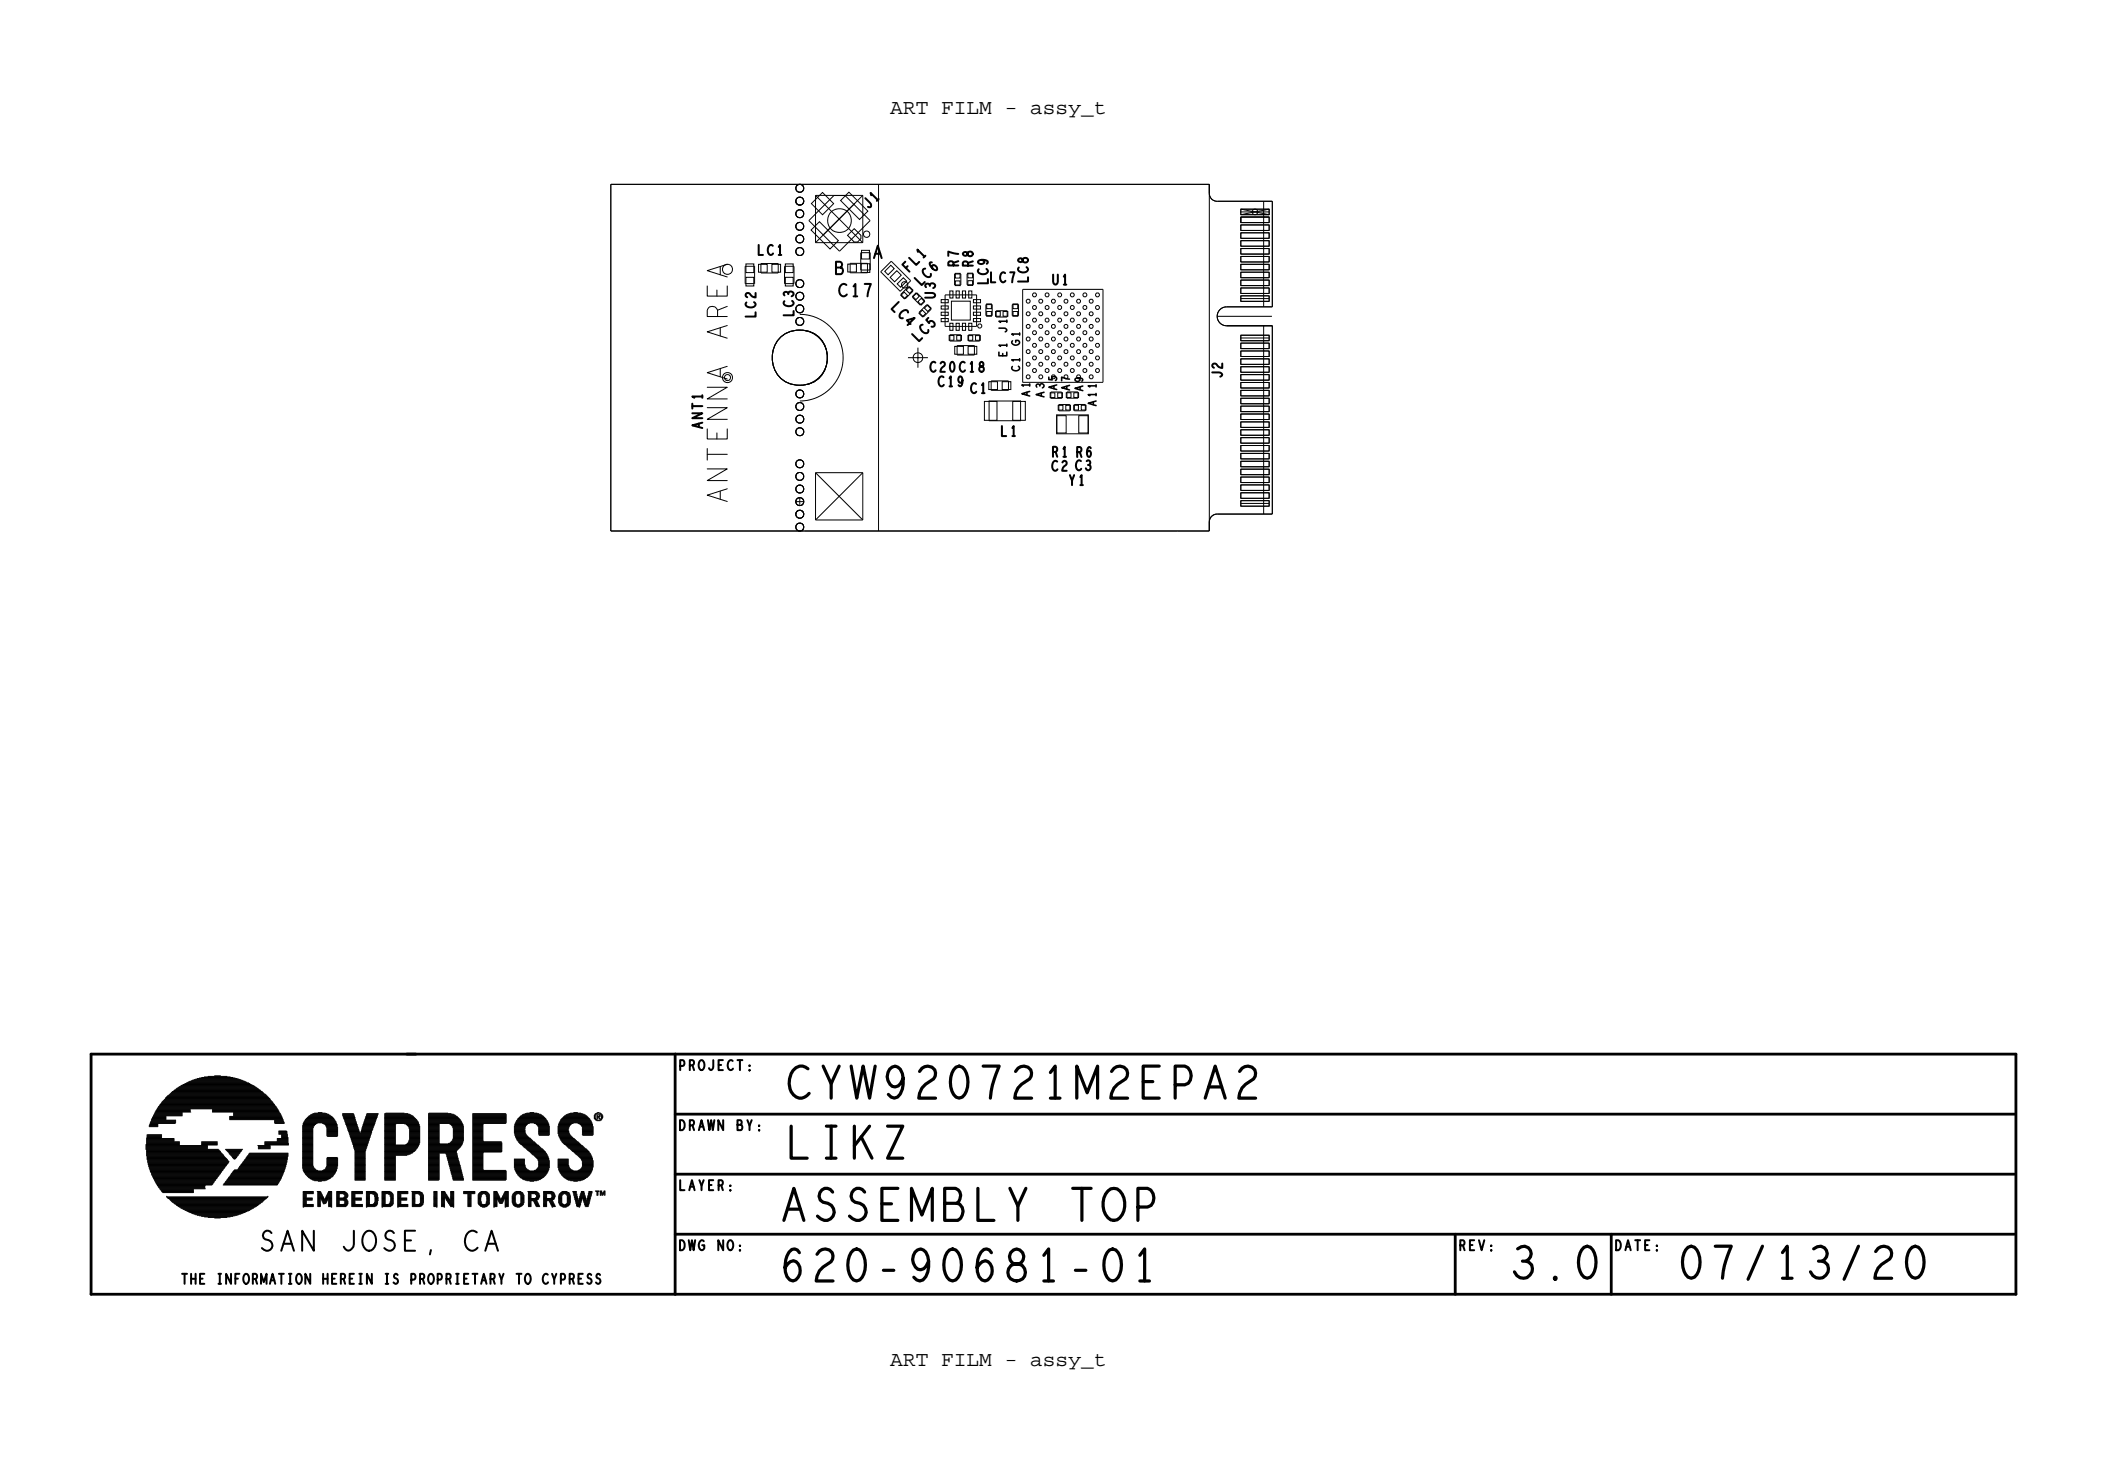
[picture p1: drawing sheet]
<svg xmlns="http://www.w3.org/2000/svg" width="298mm" height="210mm" viewBox="0 0 298 210" stroke-linecap="round" stroke-linejoin="round" font-family="sans-serif">
<defs><g id="words">
<text font-size="4.5" x="214.1" y="181">3.0</text>
<g font-size="3">
<text x="126.1" y="16.1">ART FILM - assy_t</text>
<text x="126.1" y="193.4">ART FILM - assy_t</text>
</g>
<text font-size="1.8" x="123.7" y="36.5">A</text>
<g font-size="1.4">
<text x="123" y="29.6" transform="rotate(-45 123 29.6)">J1</text>
<text x="128.7" y="38.6" transform="rotate(-45 128.7 38.6)">FL1</text>
<text x="130.5" y="40.5" transform="rotate(-45 130.5 40.5)">LC6</text>
<text x="126.2" y="43.7" transform="rotate(45 126.2 43.7)">LC4</text>
<text x="130.1" y="48.4" transform="rotate(-45 130.1 48.4)">LC5</text>
</g>
<text font-size="1.1" x="155.3" y="57.5" transform="rotate(-90 155.3 57.5)">A11</text>
</g></defs>
<!-- layer: Board Outline -->
<g fill="none" stroke="#000" stroke-width=".14">
<path d="M86.5 26.1v49.1zM86.5 26.1h84.8zM171.3 26.1v1.3zM171.3 27.4a1.12 1.12 0 0 0 1.1 1.1M172.4 28.5h7.8zM180.2 28.5v14.9zM173.7 46.1h6.5zM173.7 43.4a1.34 1.34 0 0 0-1.3 1.4 1.34 1.34 0 0 0 1.3 1.3M173.7 43.4h6.5zM180.2 46.1v26.7zM86.5 75.2h84.8zM171.3 73.9v1.3z"/>
<path d="M172.4 72.8h7.8zM172.4 72.8a1.12 1.12 0 0 0-1.1 1.1"/>
</g>
<!-- layer: Components -->
<g fill="none" stroke="#000" stroke-width=".14">
<path d="M86.5 26.1h26.1zM86.5 26.1v49.1zM105.5 37.7h1.4zM105.5 37.7v2.5zM106.9 37.7v2.5zM107.8 37.3h2.4zM107.8 37.3v1.4zM107.8 38.7h2.4zM110.2 37.3v1.4zM111.1 37.7h1.4zM111.1 37.7v2.5zM112.5 37.7v2.5z"/>
<path d="M112.6 26.1h1.2zM112.7 28.5l.2 .4 .4 .1 .4-.1 .1-.4M113.8 26.1h.2zM114 26.1h7.8zM114.6 31.2l4.3 4.4zM115.5 34.4h6.7zM115.5 27.7v6.7zM115.5 27.7h6.7zM115.5 34.4l6.7-6.7zM115.5 27.7l6.7 6.7zM116.6 33.2l4.5-4.4zM118.1 27.7l-3.5 3.5z"/>
<path d="M118.1 27.7h1.6zM119.7 27.7l3.5 3.5zM120.4 38.6h2.5zM120.4 37.3v1.3zM120.4 37.3h2.5zM121.8 26.1h49.5zM121.9 38.2h1.4zM121.9 35.8v2.4zM121.9 35.8h1.4zM122.2 27.7v6.7zM122.9 37.3v1.3zM123.2 31.2l-4.3 4.4z"/>
<path d="M123.3 35.8v2.4zM124.4 26.1v49.1zM124.7 38.5l2.8 2.7zM124.7 38.5l1.5-1.5zM126.2 37l2.8 2.7zM129 39.7l-1.5 1.5zM135.2 38.8v1.6zM135.2 38.8h.9zM136.1 38.8v1.6zM137 38.8v1.5zM137 38.8h.9zM137.9 38.8v1.5z"/>
<path d="M171.3 26.1v1.3zM171.3 26.1v49.1zM171.3 27.4a1.12 1.12 0 0 0 1.1 1.1M172.4 28.5h7.8zM175.8 29.6h4zM175.8 30.7h4zM175.8 31.8h4zM175.8 37.4h4zM175.8 36.3h4zM175.8 35.2h4zM175.8 34.1h4zM175.8 33h4z"/>
<path d="M175.8 39.7h4zM175.8 38.5h4zM175.8 29.6v.8zM175.8 30.4h4zM175.8 30.7v.8zM175.8 31.5h4zM175.8 31.8v.8zM175.8 32.6h4zM175.8 36.3v.8zM175.8 37.1h4zM175.8 35.2v.8zM175.8 36h4z"/>
<path d="M175.8 34.1v.8zM175.8 34.9h4zM175.8 33v.7zM175.8 33.7h4zM175.8 30h4zM175.8 30.4l4-.8zM175.8 29.6l4 .8zM175.8 39.7v.7zM175.8 38.5v.8zM175.8 39.3h4zM175.8 37.4v.8zM175.8 38.2h4z"/>
<path d="M179 28.5v14.9zM179.8 36.3v.8zM179.8 35.2v.8zM179.8 34.1v.8zM179.8 33v.7zM179.8 31.8v.8zM179.8 30.7v.8zM179.8 29.6v.8zM179.8 39.7v.7zM179.8 38.5v.8zM179.8 37.4v.8zM180.2 28.5v14.9z"/>
<path d="M105.5 40.2h1.4zM110.5 47.8a3.9 3.9 0 0 1 4.1-.9 3.9 3.9 0 0 1 2.6 3.3 3.9 3.9 0 0 1-5 4.2 4 4 0 0 1-1.7-6.6zM111.1 40.2h1.4zM113.1 46.7h.1M113.3 44.5a6.1 6.1 0 0 1 6.1 6.1 6.1 6.1 0 0 1-6.1 6.2M114 46.8a3.9 3.9 0 0 1 3.2 3.8 3.9 3.9 0 0 1-3.2 3.9M127.6 41.7l.6 .6zM128.2 42.3l1.1-1.1zM128.7 40.6l.6 .6zM128.7 40.6l-1.1 1.1zM129.2 42.1l1.2 1.1zM129.9 41.5l1.1 1.1z"/>
<path d="M129.9 41.5l-.7 .6zM130.2 44.2l.6 .7zM130.4 43.2l.6-.6zM130.8 44.9l1.1-1.1zM131.3 43.1l.6 .7zM131.3 43.1l-1.1 1.1zM133.9 41.8h4.4zM133.9 46.2h4.4zM133.9 41.8v4.4zM134.5 47.4h1.6zM134.5 48.3h1.6zM134.5 47.4v.9z"/>
<path d="M135.2 40.4h.9zM135.6 50.3h2.4zM135.6 48.9v1.4zM135.6 48.9h2.4zM136.1 47.4v.9zM137 40.3h.9zM137.2 47.4h1.6zM137.2 48.3h1.6zM137.2 47.4v.9zM138 48.9v1.4zM138.3 41.8v4.4zM138.6 46l.2-.1 .2 .1 .1 .2-.1 .2h-.2h-.2l-.1-.2z"/>
<path d="M138.8 47.4v.9zM139.7 44.7h.8zM139.7 43.1v1.6zM139.7 43.1h.8zM140.1 56.8h4.5zM140.1 56.8v2.8zM140.1 59.6h4.5zM140.4 53.9v1.4zM140.4 55.3h2.4zM140.4 53.9h2.4zM140.5 43.1v1.6zM141.1 44h1.6z"/>
<path d="M141.1 44.9h1.6zM141.1 44v.9zM142.7 44v.9zM142.8 53.9v1.4zM143.4 44.7h.9zM143.4 43.1v1.6zM143.4 43.1h.9zM144.3 43.1v1.6zM144.6 56.8v2.8zM144.9 41h11.3zM144.9 54.1h11.3zM144.9 41v13.1z"/>
<path d="M148.8 55.5h1.6zM148.8 56.4h1.6zM148.8 55.5v.9zM149.7 58.7h4.4zM149.7 58.7v2.7zM150 57.3h1.5zM150 58.2h1.5zM150 57.3v.9zM150.4 55.5v.9zM151.1 55.5h1.6zM151.1 55.5v.9zM151.1 56.4h1.6z"/>
<path d="M151.5 57.3v.9zM152.2 57.3h1.5zM152.2 57.3v.9zM152.2 58.2h1.5zM152.7 55.5v.9zM153.7 57.3v.9zM154.1 58.7v2.7zM156.2 41v13.1zM172.4 44.8h7.8zM173.7 46.1h6.5zM173.7 43.4h6.5zM173.7 43.4a1.34 1.34 0 0 0-1.3 1.4 1.34 1.34 0 0 0 1.3 1.3"/>
<path d="M175.8 41.9h4zM175.8 40.8h4zM175.8 48.2h4zM175.8 49.4h4zM175.8 50.5h4zM175.8 51.6h4zM175.8 52.7h4zM175.8 53.8h4zM175.8 54.9h4zM175.8 56.1h4zM175.8 57.2h4zM175.8 58.3h4z"/>
<path d="M175.8 59.4h4zM175.8 41.9v.8zM175.8 42.7h4zM175.8 47.5h4zM175.8 47.9h4zM175.8 40.8v.8zM175.8 41.6h4zM175.8 40.4h4zM175.8 42.3h4zM175.8 47.5v.7zM175.8 48.6v.8zM175.8 48.6h4z"/>
<path d="M175.8 49.7v.8zM175.8 49.7h4zM175.8 50.8v.8zM175.8 50.8h4zM175.8 51.9v.8zM175.8 51.9h4zM175.8 53v.8zM175.8 53h4zM175.8 54.2v.7zM175.8 54.2h4zM175.8 55.3v.8zM175.8 55.3h4z"/>
<path d="M175.8 56.4v.8zM175.8 56.4h4zM175.8 57.5v.8zM175.8 57.5h4zM175.8 58.6v.8zM175.8 58.6h4zM175.8 59.7v.8zM175.8 59.7h4zM179 46.1v26.7zM179.8 41.9v.8zM179.8 40.8v.8zM179.8 47.5v.7z"/>
<path d="M179.8 57.5v.8zM179.8 48.6v.8zM179.8 56.4v.8zM179.8 53v.8zM179.8 54.2v.7zM179.8 55.3v.8zM179.8 51.9v.8zM179.8 50.8v.8zM179.8 49.7v.8zM179.8 59.7v.8zM179.8 58.6v.8zM180.2 46.1v10z"/>
<path d="M180.2 56.1v16.7zM86.5 75.2h26.1zM112.6 75.2h1.2zM112.7 71h1.2zM112.7 72.8l.2-.4 .4-.1 .4 .1 .1 .4M113.3 70.4v1.2zM113.8 75.2h.2zM114 75.2h52.8zM115.5 73.6h6.7zM115.5 66.9h6.7zM115.5 66.9l6.7 6.7zM115.5 66.9v6.7z"/>
<path d="M115.5 73.6l6.7-6.7zM122.2 66.9v6.7zM149.7 61.4h4.4zM166.8 75.2h4.5zM171.3 73.9v1.3zM172.4 72.8h7.8zM172.4 72.8a1.12 1.12 0 0 0-1.1 1.1M175.8 60.5h4zM175.8 61.6h4zM175.8 62.7h4zM175.8 63.9h4zM175.8 65h4z"/>
<path d="M175.8 66.1h4zM175.8 67.2h4zM175.8 68.3h4zM175.8 71.7h4zM175.8 69.4h4zM175.8 70.6h4zM175.8 60.8v.8zM175.8 60.8h4zM175.8 62v.7zM175.8 62h4zM175.8 63.1v.8zM175.8 63.1h4z"/>
<path d="M175.8 64.2v.8zM175.8 64.2h4zM175.8 65.3v.8zM175.8 65.3h4zM175.8 66.4v.8zM175.8 66.4h4zM175.8 67.5v.8zM175.8 67.5h4zM175.8 68.7h4zM175.8 70.9v.8zM175.8 70.9h4zM175.8 71.3h4z"/>
<path d="M175.8 68.7v.7zM175.8 69.8v.8zM175.8 69.8h4zM179.8 66.4v.8zM179.8 65.3v.8zM179.8 64.2v.8zM179.8 67.5v.8zM179.8 63.1v.8zM179.8 60.8v.8zM179.8 62v.7zM179.8 68.7v.7zM179.8 69.8v.8z"/>
<path d="M179.8 70.9v.8z"/>
<circle cx="113.3" cy="26.7" r=".56"/>
<circle cx="113.3" cy="32.1" r=".56"/>
<circle cx="113.3" cy="35.6" r=".56"/>
<circle cx="113.3" cy="33.8" r=".56"/>
<circle cx="113.3" cy="28.5" r=".56"/>
<circle cx="113.3" cy="30.3" r=".56"/>
<circle cx="118.9" cy="31.2" r="1.69"/>
<circle cx="122.8" cy="33.2" r=".45"/>
<circle cx="177.8" cy="30" r=".39"/>
<circle cx="113.3" cy="45.5" r=".56"/>
<circle cx="113.3" cy="41.9" r=".56"/>
<circle cx="113.3" cy="43.7" r=".56"/>
<circle cx="113.3" cy="40.2" r=".56"/>
<circle cx="113.3" cy="55.8" r=".56"/>
<circle cx="113.3" cy="59.3" r=".56"/>
<circle cx="113.3" cy="57.6" r=".56"/>
<circle cx="128.1" cy="40.3" r=".45"/>
<circle cx="113.3" cy="65.7" r=".56"/>
<circle cx="113.3" cy="71" r=".56"/>
<circle cx="113.3" cy="67.5" r=".56"/>
<circle cx="113.3" cy="69.2" r=".56"/>
<circle cx="113.3" cy="72.8" r=".56"/>
<circle cx="113.3" cy="74.6" r=".56"/>
<circle cx="113.3" cy="61.1" r=".56"/>
</g>
<g fill="none" stroke="#000" stroke-width=".4">
<path d="M12.9 149.2h46zM12.9 149.3v33.9zM57.6 149.2h38zM95.6 149.2h190zM95.6 157.7h189.9zM95.6 149.2v34zM285.6 149.3v33.9zM95.6 166.2h189.9zM95.6 174.7h189.9zM206.1 174.7v8.5zM228.2 174.7v8.5zM12.9 183.2h82.7z"/>
<path d="M95.6 183.2h190z"/>
</g>
<!-- layer: Nets -->
<g fill="none" stroke="#000" stroke-width=".14">
<path d="M105.7 39.3h1.1v1.2h-1.1zM105.7 37.4h1.1v1.2h-1.1zM107.4 37.4h1.3v1.1h-1.3zM109.3 37.4h1.3v1.1h-1.3zM111.2 37.4h1.2v1.2h-1.2zM111.2 39.3h1.2v1.2h-1.2zM114.9 32.6l1.2-1.2 2.7 2.7-1.2 1.2zM114.9 28.8l1.6-1.5 1.6 1.5-1.6 1.6zM119.1 28.4l1.2-1.2 2.6 2.7-1.2 1.2zM120.1 33.3l.9-.9 .9 .9v.5l-.4 .5h-.5zM120.1 37.4h1.2v1.1h-1.2zM122 37.3h1.2v1.3h-1.2z"/>
<path d="M122 35.4h1.2v1.3h-1.2zM125.3 38.4l.9-.8 .5 .4-.9 .9zM126.1 39.3l.9-1 .7 .7-1 .9zM135.3 39.8h.7v.6h-.7zM135.3 38.7h.7v.7h-.7zM137.1 39.7h.7v.7h-.7zM137.1 38.7h.7v.6h-.7zM175.8 35.2h4v.8h-4zM175.8 39.7h4v.7h-4zM175.8 38.5h4v.8h-4zM175.8 34.1h4v.8h-4zM175.8 37.4h4v.8h-4z"/>
<path d="M175.8 36.3h4v.8h-4zM175.8 29.6h4v.8h-4zM175.8 33h4v.7h-4zM175.8 30.7h4v.8h-4zM175.8 31.8h4v.8h-4zM110.5 47.8a3.9 3.9 0 0 1 4.1-.9 3.9 3.9 0 0 1 2.6 3.3 3.9 3.9 0 0 1-5 4.2 4 4 0 0 1-1.7-6.6zM127.1 40.2l.9-.9 .4 .5-.8 .9zM127.6 41.8l.5-.4 .4 .4-.4 .5zM128.4 41.1l.4-.5 .5 .5-.5 .4zM129.7 41.5l.5 .5-.5 .4-.4-.4zM130.2 44.4l.5-.5 .4 .5-.4 .5zM130.5 42.2l.5 .5-.5 .5-.5-.5z"/>
<path d="M131.4 43.2l.5 .4-.5 .5-.5-.5zM133.3 44.2h1v.5h-1zM133.3 45.1h1v.4h-1zM133.3 43.3h1v.5h-1zM133.3 42.4h1v.5h-1zM134.4 47.5h.7v.7h-.7zM134.5 45.8h.5v1h-.5zM134.5 41.2h.5v1h-.5zM134.8 42.6h2.6v2.7h-2.6zM135.2 49h1.3v1.2h-1.3zM135.4 41.2h.5v1h-.5zM135.4 45.8h.5v1h-.5z"/>
<path d="M135.5 47.5h.7v.7h-.7zM136.3 41.2h.5v1h-.5zM136.3 45.8h.5v1h-.5zM137.1 47.5h.7v.7h-.7zM137.1 49h1.3v1.2h-1.3zM137.2 45.8h.5v1h-.5zM137.2 41.2h.5v1h-.5zM137.9 44.2h1v.5h-1zM137.9 43.3h1v.5h-1zM137.9 45.1h1v.4h-1zM137.9 42.4h1v.5h-1zM138.2 47.5h.7v.7h-.7z"/>
<path d="M139.4 56.8h1.8v2.7h-1.8zM139.8 44.1h.6v.7h-.6zM139.8 43h.6v.7h-.6zM140.1 54h1.2v1.2h-1.2zM141 44.1h.7v.7h-.7zM142 54h1.2v1.2h-1.2zM142.1 44.1h.7v.7h-.7zM143.5 56.8h1.7v2.7h-1.7zM143.5 44.1h.7v.7h-.7zM143.5 43h.7v.7h-.7zM145.4 44.2h.2h.2v.4l-.2 .1-.2-.1zM145.4 42.5l.2-.1 .2 .1v.3l-.2 .1-.2-.1z"/>
<path d="M145.4 46l.2-.1 .2 .1v.4l-.2 .1-.2-.1zM145.4 47.8l.2-.1 .2 .1v.4l-.2 .1-.2-.1zM145.4 49.6l.2-.1 .2 .1v.4l-.2 .1-.2-.1zM145.4 51.4l.2-.1 .2 .1v.4h-.2h-.2zM145.4 53.2l.2-.1 .2 .1v.3l-.2 .1-.2-.1zM146.3 52.3l.2-.1 .2 .1v.4h-.2h-.2zM146.3 46.9l.2-.1 .2 .1v.4l-.2 .1-.2-.1zM146.3 41.6l.2-.1 .2 .1v.3l-.2 .1-.2-.1zM146.3 43.3h.2h.2v.4l-.2 .1-.2-.1zM146.3 45.1l.2-.1 .2 .1v.4l-.2 .1-.2-.1zM146.3 48.7l.2-.1 .2 .1v.4l-.2 .1-.2-.1zM146.3 50.5l.2-.1 .2 .1v.4l-.2 .1-.2-.1z"/>
<path d="M147.2 46l.2-.1 .2 .1v.4l-.2 .1-.2-.1zM147.2 47.8l.2-.1 .2 .1v.4l-.2 .1-.2-.1zM147.2 49.6l.2-.1 .2 .1v.4l-.2 .1-.2-.1zM147.2 53.2l.2-.1 .2 .1v.3l-.2 .1-.2-.1zM147.2 42.5l.2-.1 .2 .1v.3l-.2 .1-.2-.1zM147.2 44.2h.2h.2v.4l-.2 .1-.2-.1zM147.2 51.4l.2-.1 .2 .1v.4h-.2h-.2zM148.1 45.1l.2-.1 .2 .1v.4l-.2 .1-.2-.1zM148.1 52.3l.2-.1 .2 .1v.4h-.2h-.2zM148.1 50.5l.2-.1 .2 .1v.4l-.2 .1-.2-.1zM148.1 48.7l.2-.1 .2 .1v.4l-.2 .1-.2-.1zM148.1 46.9l.2-.1 .2 .1v.4l-.2 .1-.2-.1z"/>
<path d="M148.1 43.3h.2h.2v.4l-.2 .1-.2-.1zM148.1 41.6l.2-.1 .2 .1v.3l-.2 .1-.2-.1zM148.8 55.6h.6v.7h-.6zM149 46l.2-.1 .2 .1v.4l-.2 .1-.2-.1zM149 53.2l.2-.1 .2 .1v.3l-.2 .1-.2-.1zM149 47.8l.2-.1 .2 .1v.4l-.2 .1-.2-.1zM149 44.2h.2h.2v.4l-.2 .1-.2-.1zM149 42.5l.2-.1 .2 .1v.3l-.2 .1-.2-.1zM149 49.6l.2-.1 .2 .1v.4l-.2 .1-.2-.1zM149 51.4l.2-.1 .2 .1v.4h-.2h-.2zM149.7 58.9h1.3v2.4h-1.3zM149.8 55.6h.7v.7h-.7z"/>
<path d="M149.9 52.3l.2-.1 .2 .1v.4h-.2h-.2zM149.9 48.7l.2-.1 .2 .1v.4l-.2 .1-.2-.1zM149.9 45.1l.2-.1 .2 .1v.4l-.2 .1-.2-.1zM149.9 46.9l.2-.1 .2 .1v.4l-.2 .1-.2-.1zM149.9 43.3h.2h.2v.4l-.2 .1-.2-.1zM149.9 41.6l.2-.1 .2 .1v.3l-.2 .1-.2-.1zM149.9 50.5l.2-.1 .2 .1v.4l-.2 .1-.2-.1zM149.9 57.4h.7v.7h-.7zM150.8 51.4l.2-.1 .2 .1v.4h-.2h-.2zM150.8 49.6l.2-.1 .2 .1v.4l-.2 .1-.2-.1zM150.8 47.8l.2-.1 .2 .1v.4l-.2 .1-.2-.1zM150.8 46l.2-.1 .2 .1v.4l-.2 .1-.2-.1z"/>
<path d="M150.8 53.2l.2-.1 .2 .1v.3l-.2 .1-.2-.1zM150.8 44.2h.2h.2v.4l-.2 .1-.2-.1zM150.8 42.5l.2-.1 .2 .1v.3l-.2 .1-.2-.1zM151 57.4h.6v.7h-.6zM151 55.6h.7v.7h-.7zM151.7 50.5l.2-.1 .2 .1v.4l-.2 .1-.2-.1zM151.7 43.3h.2h.2v.4l-.2 .1-.2-.1zM151.7 45.1l.2-.1 .2 .1v.4l-.2 .1-.2-.1zM151.7 46.9l.2-.1 .2 .1v.4l-.2 .1-.2-.1zM151.7 48.7l.2-.1 .2 .1v.4l-.2 .1-.2-.1zM151.7 41.6l.2-.1 .2 .1v.3l-.2 .1-.2-.1zM151.7 52.3l.2-.1 .2 .1v.4h-.2h-.2z"/>
<path d="M152.1 57.4h.7v.7h-.7zM152.1 55.6h.7v.7h-.7zM152.6 51.4l.2-.1 .2 .1v.4h-.2h-.2zM152.6 47.8l.2-.1 .2 .1v.4l-.2 .1-.2-.1zM152.6 49.6l.2-.1 .2 .1v.4l-.2 .1-.2-.1zM152.6 53.2l.2-.1 .2 .1v.3l-.2 .1-.2-.1zM152.6 46l.2-.1 .2 .1v.4l-.2 .1-.2-.1zM152.6 42.5l.2-.1 .2 .1v.3l-.2 .1-.2-.1zM152.6 44.2h.2h.2v.4l-.2 .1-.2-.1zM152.8 58.9h1.3v2.4h-1.3zM153.2 57.4h.6v.7h-.6zM153.5 41.6l.2-.1 .2 .1v.3l-.2 .1-.2-.1z"/>
<path d="M153.5 50.5l.2-.1 .2 .1v.4l-.2 .1-.2-.1zM153.5 52.3l.2-.1 .2 .1v.4h-.2h-.2zM153.5 48.7l.2-.1 .2 .1v.4l-.2 .1-.2-.1zM153.5 46.9l.2-.1 .2 .1v.4l-.2 .1-.2-.1zM153.5 45.1l.2-.1 .2 .1v.4l-.2 .1-.2-.1zM153.5 43.3h.2h.2v.4l-.2 .1-.2-.1zM154.4 51.4l.2-.1 .2 .1v.4h-.2h-.2zM154.4 42.5l.2-.1 .2 .1v.3l-.2 .1-.2-.1zM154.4 47.8l.2-.1 .2 .1v.4l-.2 .1-.2-.1zM154.4 49.6l.2-.1 .2 .1v.4l-.2 .1-.2-.1zM154.4 53.2l.2-.1 .2 .1v.3l-.2 .1-.2-.1zM154.4 44.2h.2h.2v.4l-.2 .1-.2-.1z"/>
<path d="M154.4 46l.2-.1 .2 .1v.4l-.2 .1-.2-.1zM155.2 43.3h.3h.2v.4l-.2 .1-.3-.1zM155.2 52.3l.3-.1 .2 .1v.4h-.2h-.3zM155.2 45.1l.3-.1 .2 .1v.4l-.2 .1-.3-.1zM155.2 41.6l.3-.1 .2 .1v.3l-.2 .1-.3-.1zM155.2 46.9l.3-.1 .2 .1v.4l-.2 .1-.3-.1zM155.2 48.7l.3-.1 .2 .1v.4l-.2 .1-.3-.1zM155.2 50.5l.3-.1 .2 .1v.4l-.2 .1-.3-.1zM175.8 47.5h4v.7h-4zM175.8 51.9h4v.8h-4zM175.8 53h4v.8h-4zM175.8 40.8h4v.8h-4z"/>
<path d="M175.8 48.6h4v.8h-4zM175.8 49.7h4v.8h-4zM175.8 41.9h4v.8h-4zM175.8 50.8h4v.8h-4zM175.8 54.2h4v.7h-4zM175.8 57.5h4v.8h-4zM175.8 55.3h4v.8h-4zM175.8 56.4h4v.8h-4zM175.8 58.6h4v.8h-4zM175.8 59.7h4v.8h-4zM175.8 68.7h4v.7h-4zM175.8 69.8h4v.8h-4z"/>
<path d="M175.8 65.3h4v.8h-4zM175.8 62h4v.7h-4zM175.8 63.1h4v.8h-4zM175.8 66.4h4v.8h-4zM175.8 60.8h4v.8h-4zM175.8 67.5h4v.8h-4zM175.8 70.9h4v.8h-4zM175.8 64.2h4v.8h-4z"/>
<circle cx="103" cy="38.1" r=".71"/>
<circle cx="113.3" cy="33.8" r=".56"/>
<circle cx="113.3" cy="35.6" r=".56"/>
<circle cx="113.3" cy="32" r=".56"/>
<circle cx="113.3" cy="28.5" r=".56"/>
<circle cx="113.3" cy="26.7" r=".56"/>
<circle cx="113.3" cy="30.3" r=".56"/>
<circle cx="103" cy="53.5" r=".43"/>
<circle cx="103" cy="53.5" r=".71"/>
<circle cx="113.3" cy="45.5" r=".56"/>
<circle cx="113.3" cy="43.7" r=".56"/>
<circle cx="113.3" cy="41.9" r=".56"/>
<circle cx="113.3" cy="40.2" r=".56"/>
<circle cx="113.3" cy="55.8" r=".56"/>
<circle cx="113.3" cy="59.3" r=".56"/>
<circle cx="113.3" cy="57.6" r=".56"/>
<circle cx="113.3" cy="71" r=".56"/>
<circle cx="113.3" cy="65.7" r=".56"/>
<circle cx="113.3" cy="67.5" r=".56"/>
<circle cx="113.3" cy="74.6" r=".56"/>
<circle cx="113.3" cy="69.2" r=".56"/>
<circle cx="113.3" cy="72.8" r=".56"/>
<circle cx="113.3" cy="61.1" r=".56"/>
</g>
<!-- layer: Text -->
<g fill="none" stroke="#000" stroke-width=".45">
<path d="M112.1 159.4v4.6h2.2M114.4 151.3a1.44 1.44 0 0 0-2.3 .7 2.57 2.57 0 0 0 .7 3.3 1.35 1.35 0 0 0 1.8-.5M116.6 150.9l1.1 2.5v2.1M117 159.4h1.4M117.7 159.4v4.6M118.9 150.9l-1.2 2.5M120.6 150.9l.8 4.6 .9-4.6 .9 4.6 .8-4.6M121 159.4v4.6M123.2 159.4l-2.2 2.8M125.7 159.4h2.2l-2.2 4.6h2.2M127.9 152.7l-.3 .7a.88 .88 0 0 1-1.5 .1 1.57 1.57 0 0 1 .7-2.5 1.57 1.57 0 0 1 1.1 1.7 3.1 3.1 0 0 1-.8 2.6l-.4 .2-.5-.2-.4-.3M130.3 151.7a1.18 1.18 0 0 1 1.2-.7 1.18 1.18 0 0 1 1 .9v.5l-.3 .4a3 3 0 0 0-2.1 2.7h2.4"/>
<path d="M135.4 151.1a1.02 1.02 0 0 1 1.5 .8 3.2 3.2 0 0 1-.6 3.4 1.02 1.02 0 0 1-1.5-.8 3.2 3.2 0 0 1 .6-3.4zM139.3 150.9h2.2l-.4 1.2a11.2 11.2 0 0 0-.8 3.4M143.9 151.7a1.18 1.18 0 0 1 1.2-.7 1.18 1.18 0 0 1 1 .9v.5l-.3 .4a3 3 0 0 0-2.1 2.7h2.4M148.8 151.9l.7-1v4.6M148.8 155.5h1.3M152.5 155.5v-4.6l1.5 3.8 1.5-3.8v4.6M157.5 151.7a1.18 1.18 0 0 1 1.2-.7 1.18 1.18 0 0 1 1 .9v.5l-.3 .4a3 3 0 0 0-2.1 2.7h2.4M161.9 153.1h1.4M164.2 150.9h-2.3v4.6h2.3M166.5 153.6h1.3a1.41 1.41 0 0 0 .5-2.4l-.5-.3h-1.3v4.6M170.7 155.5l1.4-4.6 1.4 4.6M171.2 153.9h1.8"/>
<path d="M175.6 151.7a1.18 1.18 0 0 1 1.2-.7 1.18 1.18 0 0 1 1.1 .9l-.1 .5-.2 .4a3 3 0 0 0-2.1 2.7h2.4M111 172.8l1.4-4.5 1.5 4.5M111.5 171.2h1.9M113.2 177.4l-.3-.4-.3-.2a1.63 1.63 0 0 0-1.3 1.5 2.87 2.87 0 0 0 .6 2.9 .99 .99 0 0 0 1.4-.8 1.48 1.48 0 0 0-.9-1.9l-.5 .1-.7 .9M115.7 177.6a1.18 1.18 0 0 1 1.2-.8 1.18 1.18 0 0 1 1.1 1l-.1 .5-.2 .3a3 3 0 0 0-2.1 2.8h2.4M117 164h1.4M117.9 168.8a1.03 1.03 0 0 0-1.6-.2 1.03 1.03 0 0 0 .3 1.6 1.39 1.39 0 0 1 1.4 2 1.16 1.16 0 0 1-1.8 .4l-.4-.4M120.9 177a1.02 1.02 0 0 1 1.5 .8 3.2 3.2 0 0 1-.6 3.4 1.02 1.02 0 0 1-1.5-.8 3.2 3.2 0 0 1 .6-3.4zM122 161l1.5 3M122.5 168.8a1.03 1.03 0 0 0-1.7-.2 1.03 1.03 0 0 0 .3 1.6 1.39 1.39 0 0 1 1.4 2 1.16 1.16 0 0 1-1.7 .4l-.5-.4M124.9 170.4h1.4M125.1 179.9h1.5"/>
<path d="M127.2 168.3h-2.3v4.5h2.3M129.1 172.8v-4.5l1.5 3.7 1.5-3.7v4.5M131.5 178.6l-.3 .7a.88 .88 0 0 1-1.5 .1 1.57 1.57 0 0 1 .7-2.6 1.57 1.57 0 0 1 1.1 1.8 3.1 3.1 0 0 1-.8 2.6l-.4 .2-.5-.2-.4-.4M133.8 170.4h1.8a1.32 1.32 0 0 1 .8 1.1 1.32 1.32 0 0 1-.7 1.3h-1.9v-4.5h1.5a1.22 1.22 0 0 1 .3 2.1M134.5 177a1.02 1.02 0 0 1 1.5 .8 3.2 3.2 0 0 1-.6 3.4 1.02 1.02 0 0 1-1.5-.8 3.2 3.2 0 0 1 .6-3.4zM138.5 168.3v4.5h2.3M140.4 177.4l-.3-.4-.3-.2a1.63 1.63 0 0 0-1.3 1.5 2.87 2.87 0 0 0 .6 2.9 .99 .99 0 0 0 1.4-.8 1.48 1.48 0 0 0-.9-1.9l-.5 .1-.7 .9M143 168.3l1.2 2.4v2.1M143.2 177.4a1.04 1.04 0 0 0 0 1.1 1.04 1.04 0 0 0 1.1 .5 1.23 1.23 0 0 1 .7 1.8 1.23 1.23 0 0 1-2 0 1.23 1.23 0 0 1 .7-1.8 1.04 1.04 0 0 0 1.3-1.2 1.04 1.04 0 0 0-1.5-.8zM145.3 168.3l-1.1 2.5M147.9 177.7l.6-.9v4.6M151.9 168.3h2.7"/>
<path d="M152.3 179.9h1.5M153.2 168.3v4.5M156.9 168.6a1.22 1.22 0 0 1 2.1 .5 2.83 2.83 0 0 1-.8 3.6 1.26 1.26 0 0 1-1.6-.7 2.97 2.97 0 0 1 .3-3.4zM157.1 177a1.02 1.02 0 0 1 1.5 .8 3.2 3.2 0 0 1-.5 3.4 1.02 1.02 0 0 1-1.5-.8 3.2 3.2 0 0 1 .5-3.4zM161.2 170.9h1.3a1.41 1.41 0 0 0 .5-2.4l-.5-.2h-1.3v4.5M161.5 177.7l.6-.9v4.6M215 176.8a1.09 1.09 0 0 1 1.7 .1 1.09 1.09 0 0 1-.5 1.7M224.4 176.6a1.02 1.02 0 0 1 1.4 .8 3.2 3.2 0 0 1-.5 3.4 1.02 1.02 0 0 1-1.5-.8 3.2 3.2 0 0 1 .6-3.4zM239.1 176.6a1.02 1.02 0 0 1 1.5 .8 3.2 3.2 0 0 1-.6 3.4 1.02 1.02 0 0 1-1.5-.8 3.2 3.2 0 0 1 .6-3.4zM243 176.4h2.2l-.4 1.2a11.2 11.2 0 0 0-.8 3.4M249.6 176.4l-2 4.7M252.5 177.4l.7-1v4.6"/>
<path d="M256.9 176.8a1.09 1.09 0 0 1 1.7 .1 1.09 1.09 0 0 1-.5 1.7M257.6 178.6a1.22 1.22 0 0 1 1.4 1.1 1.22 1.22 0 0 1-1.2 1.3l-.6-.1-.4-.3-.4-.5M263.2 176.4l-2 4.7M265.7 177.2a1.18 1.18 0 0 1 1.2-.7 1.18 1.18 0 0 1 1.1 .9l-.1 .5-.2 .4a3 3 0 0 0-2.1 2.7h2.4M270.8 176.6a1.02 1.02 0 0 1 1.5 .8 3.2 3.2 0 0 1-.6 3.4 1.02 1.02 0 0 1-1.4-.8 3.2 3.2 0 0 1 .5-3.4zM147.9 181.4h1.3M161.5 181.4h1.3M252.5 181h1.3"/>
</g>
<g fill="none" stroke="#000" stroke-width=".28">
<path d="M107.5 34.7v1.4h.6M109.5 34.8l-.1-.1a.46 .46 0 0 0-.6 .5 .54 .54 0 0 0 0 .6 .54 .54 0 0 0 .5 .3l.2-.2M110.3 36.1h.4M110.3 35l.2-.3v1.4M118.4 37.9h.7a.51 .51 0 0 1 .3 .4 .51 .51 0 0 1-.3 .5h-.7v-1.7h.6a.47 .47 0 0 1 .1 .8M123.4 27.6l-.1-.3 1 1M123.8 36.5l.5-1.7 .6 1.7M130 35.7l-.1-.4 1.1 1M131.1 36.2l-.3 .3M132 37.2h-.3a.91 .91 0 0 0 1 1 .51 .51 0 0 0-.6-.6v.4M135.1 37.6v-.4a.41 .41 0 0 0-.4-.2 .41 .41 0 0 0-.4 .2v.4h1.4M135.7 36l-1.4-.4v.6"/>
<path d="M135.7 37l-.6 .2M136.4 35.8a.31 .31 0 0 0 .3 .4 .31 .31 0 0 0 .3-.3 .36 .36 0 0 1 .4-.3 .36 .36 0 0 1 .4 .3 .36 .36 0 0 1-.4 .4 .42 .42 0 0 1-.4-.5 .38 .38 0 0 0-.6 0zM137.1 37.6v-.4a.41 .41 0 0 0-.4-.2 .41 .41 0 0 0-.3 .2v.4h1.4M137.8 37l-.7 .2M139.1 36.8l.3 .3a.5 .5 0 0 1-.4 .3 .5 .5 0 0 1-.5-.3 .93 .93 0 0 1 1.4 0l-.1 .2M139.7 38.1a.38 .38 0 0 1 .2 .4 .38 .38 0 0 1-.4 .3h-.4l-.4-.1a.33 .33 0 0 1-.1-.6M139.9 39.5v.6h-1.4M140.4 38.6v1.4h.6M142.4 38.7l-.1-.1a.46 .46 0 0 0-.6 .5 .54 .54 0 0 0 0 .6 .54 .54 0 0 0 .5 .2l.2-.1M143.1 38.6h.6l-.3 1.4M144.2 36.7a.31 .31 0 0 0 .3 .4 .31 .31 0 0 0 .4-.3 .36 .36 0 0 1 .3-.3 .36 .36 0 0 1 .4 .3 .36 .36 0 0 1-.4 .4 .42 .42 0 0 1-.4-.5 .38 .38 0 0 0-.6 0zM145.4 37.8a.38 .38 0 0 1 .2 .5 .38 .38 0 0 1-.4 .2l-.4 .1-.4-.2a.33 .33 0 0 1-.1-.5"/>
<path d="M145.6 39.3v.6h-1.4M149.2 38.9v1v.2l.3 .2 .3-.2v-.2v-1M150.7 39.2l.2-.3v1.4M98.1 58.5h1.4l-1.4 .7h1.4M98.1 57.2v.7M98.1 57.5h1.4M99 60v.5M99.5 56.1h-1.4l.2 .2M99.5 59.8l-1.4 .4 1.4 .4M99.5 56v.3M106.8 42.8a.38 .38 0 0 1 .2 .4 .38 .38 0 0 1-.4 .3h-.4l-.4-.1a.33 .33 0 0 1-.1-.6M107 44.2v.6h-1.4"/>
<path d="M107 41.5v.6a1.19 1.19 0 0 1-.9-.6 .31 .31 0 0 0-.5 .2 .31 .31 0 0 0 .2 .4M111.7 41.6a.35 .35 0 0 1 .2-.3 .35 .35 0 0 1 .5 .2 .35 .35 0 0 1-.3 .5M111.7 41.5a.32 .32 0 0 0-.5-.2 .32 .32 0 0 0-.1 .5M112.2 42.6a.38 .38 0 0 1 .2 .5 .38 .38 0 0 1-.4 .2h-.4l-.4-.1a.33 .33 0 0 1-.1-.6M112.4 44v.6h-1.4M119.9 40.3a.61 .61 0 0 0-.7 0 .61 .61 0 0 0-.3 .6 .69 .69 0 0 0 .1 .8 .69 .69 0 0 0 .8 .1l.2-.1M120.9 40.6l.3-.4v1.8M120.9 42h.5M122.5 40.2h.9l-.4 1.1-.1 .7M129 45.9l-.6-.6 1.2-.3-1 1M131 41.5h1.1h.2l.2 .3-.2 .3h-.2h-1.1M131.5 45l-.3 .3 .4 .5v-.2a.44 .44 0 0 1 .7 0 .44 .44 0 0 1-.1 .6l-.3 .1"/>
<path d="M132.5 51.3h-.1a.46 .46 0 0 0-.6 .5 .54 .54 0 0 0 0 .6 .54 .54 0 0 0 .6 .2l.1-.2M133.2 51.5a.32 .32 0 0 1 .5-.2 .32 .32 0 0 1 .1 .5 .95 .95 0 0 0-.6 .8h.6M133.6 53.4v-.1a.46 .46 0 0 0-.6 .6 .54 .54 0 0 0 0 .5 .54 .54 0 0 0 .5 .3l.2-.2M134.5 54.7h.4M134.5 53.6l.2-.3v1.4M134.8 51.3a.47 .47 0 0 1 .4 .6v.4a.27 .27 0 0 1-.4 .3 1.14 1.14 0 0 1 0-1.3zM136.3 53.8l-.3 .4a.5 .5 0 0 1-.3-.5 .5 .5 0 0 1 .3-.4 .93 .93 0 0 1 0 1.4l-.2-.2M136.6 51.3a.46 .46 0 0 0-.6 .5 .54 .54 0 0 0 0 .6 .54 .54 0 0 0 .5 .2l.2-.2M137.5 52.6h.4M137.5 51.5l.2-.3v1.4M138.2 54.4v-.1a.46 .46 0 0 0-.6 .5 .54 .54 0 0 0 0 .6 .54 .54 0 0 0 .5 .2l.2-.1M138.9 51.3a.33 .33 0 0 0-.1 .4 .33 .33 0 0 0 .3 .2 .36 .36 0 0 1 .3 .4 .36 .36 0 0 1-.3 .3 .36 .36 0 0 1-.4-.3 .42 .42 0 0 1 .5-.5 .32 .32 0 0 0 .1-.4 .32 .32 0 0 0-.4-.1z"/>
<path d="M139.1 55.7h.4M139.1 54.5l.2-.2v1.4M150.7 40.3h.3M171.7 52.7l1.1 .1a.3 .3 0 0 1 .3 .4l-.3 .1M173.1 51.5v.6a1.19 1.19 0 0 1-.9-.6 .31 .31 0 0 0-.5 .2 .31 .31 0 0 0 .2 .4M141.9 60.3v1.4h.6M143.4 61.7h.4M143.4 60.6l.2-.3v1.4M149.2 64h.3a.41 .41 0 0 0 .3-.4 .41 .41 0 0 0-.3-.3h-.3v1.4M149.5 64l.3 .7M149.7 65.4v-.1a.46 .46 0 0 0-.6 .5 .54 .54 0 0 0 0 .6 .54 .54 0 0 0 .5 .2l.2-.2M150.5 65.5a.32 .32 0 0 1 .5-.2 .32 .32 0 0 1 0 .5 .95 .95 0 0 0-.5 .9h.6"/>
<path d="M150.6 64.7h.4M150.6 63.5l.2-.2v1.4M151.5 67.3l.3 .7v.7M152.2 67.3l-.4 .7M152.6 64h.4a.41 .41 0 0 0 .2-.3 .41 .41 0 0 0-.2-.4h-.4v1.4M153 64l.2 .7M153 68.7h.4M153 67.6l.2-.3v1.4M153.1 65.3l-.1-.1a.46 .46 0 0 0-.6 .5 .54 .54 0 0 0 0 .6 .54 .54 0 0 0 .6 .2l.2-.1M153.9 65.3a.32 .32 0 0 1 .5 .1 .32 .32 0 0 1-.2 .4M154.1 65.8a.35 .35 0 0 1 .4 .3 .35 .35 0 0 1-.3 .4 .35 .35 0 0 1-.4-.2M154.5 63.5l-.2-.2a.91 .91 0 0 0 0 1.4 .51 .51 0 0 0 0-.9l-.3 .3"/>
<path d="M96.3 158.6a.73 .73 0 0 1 .7 .5 .73 .73 0 0 1-.2 .8l-.2 .1h-.3zM96.3 150.9h.4a.47 .47 0 0 0 0-.8h-.4v1.4M97.7 150.8h.4a.41 .41 0 0 0 .2-.3 .41 .41 0 0 0-.2-.4h-.4v1.4M97.7 159.3h.4a.41 .41 0 0 0 .2-.3 .41 .41 0 0 0-.2-.4h-.4v1.4M98.1 150.8l.2 .7M98.1 159.3l.2 .7M99.1 159.5h.5M99.1 150.2a.36 .36 0 0 1 .5-.1 .36 .36 0 0 1 .1 .4 .65 .65 0 0 1-.5 1 .98 .98 0 0 1-.1-1.3zM100.3 158.6l.2 1.4 .2-1.4 .3 1.4 .2-1.4M101 150.1v1.1a.3 .3 0 0 1-.4 .3l-.2-.3M101.8 150.8h.4M102.4 150.1h-.6v1.4h.6"/>
<path d="M102.4 158.6v1.4l-.7-1.4v1.4M103.8 150.2l-.1-.1a.46 .46 0 0 0-.6 .6 .54 .54 0 0 0 0 .6 .54 .54 0 0 0 .6 .2l.1-.2M104.5 150.1h.7M104.5 159.3h.4a.44 .44 0 0 1 .1 .7h-.5v-1.4l.5 .1 .1 .2-.2 .4M104.8 150.1v1.4M105.9 158.6l.3 .8v.6M106.1 150.9h.1zM106.1 151.5l.1 .1zM106.5 158.6l-.3 .8M107.5 159.4h.1M107.5 160v.1zM38.5 174.6a.65 .65 0 0 0-1.1-.1 .65 .65 0 0 0 .2 1 .83 .83 0 0 1 .9 .6 .83 .83 0 0 1-.5 1h-.3l-.6-.4"/>
<path d="M39.8 177.1l.9-2.8 .9 2.8M40.2 176.1h1.1M44.5 174.3v2.8l-1.7-2.8v2.8M50.1 174.3v1.8a.74 .74 0 0 1-.5 .9 .74 .74 0 0 1-.9-.5M51.8 174.5a.86 .86 0 0 1 .9-.2 .86 .86 0 0 1 .5 .8 1.68 1.68 0 0 1-.6 1.9 1.07 1.07 0 0 1-1.3-1.1 1.71 1.71 0 0 1 .5-1.4zM55.8 174.6a.65 .65 0 0 0-1-.1 .65 .65 0 0 0 .1 1 .83 .83 0 0 1 1 .6 .83 .83 0 0 1-.6 1h-.3l-.6-.4M57.4 175.6h.8M58.8 174.3h-1.4v2.8h1.4M61 177l-.1 .6M67.5 174.5a.92 .92 0 0 0-1.5 .4 1.52 1.52 0 0 0 .7 2.2 1.01 1.01 0 0 0 .9-.4M68.7 177.1l.9-2.8 .9 2.8M69.1 176.1h1.1"/>
<path d="M96.3 175.6a.73 .73 0 0 1 .7 .5 .73 .73 0 0 1-.2 .8l-.2 .1h-.3zM96.3 167.1v1.4h.7M97.6 175.6l.2 1.4 .2-1.4 .3 1.4 .2-1.4M97.6 168.5l.4-1.4 .4 1.4M97.8 168h.5M99 160l.4-1.4 .3 1.4M99.1 167.1l.3 .8v.6M99.7 167.1l-.3 .8M99.7 175.7a.45 .45 0 0 0-.5 0 .45 .45 0 0 0-.2 .5l.1 .5a.35 .35 0 0 0 .3 .3 .35 .35 0 0 0 .4-.3v-.4h-.3M100.4 167.8h.4M101 167.1h-.6v1.4h.6M101.8 167.8h.4a.41 .41 0 0 0 .2-.3 .41 .41 0 0 0-.2-.4h-.4v1.4"/>
<path d="M102.2 167.8l.2 .7M102.4 175.6v1.4l-.7-1.4v1.4M103.2 175.7a.36 .36 0 0 1 .4-.1 .36 .36 0 0 1 .2 .4 .65 .65 0 0 1-.5 1 .98 .98 0 0 1-.1-1.3zM103.4 167.9h.1zM103.4 168.5l.1 .1zM104.8 176.4h.1M104.8 177v.1zM206.8 176.3h.4a.41 .41 0 0 0 .3-.3 .41 .41 0 0 0-.3-.4h-.4v1.4M207.2 176.3l.3 .7M208.2 176.3h.4M208.8 175.6h-.6v1.4h.6M209.5 175.6l.4 1.4 .3-1.4"/>
<path d="M211.2 176.4h.1M211.2 177v.1zM228.9 175.6a.73 .73 0 0 1 .7 .5 .73 .73 0 0 1-.2 .8l-.2 .1h-.3zM230.2 177l.4-1.4 .4 1.4M230.4 176.5h.4M231.6 175.6h.7M232 175.6v1.4M233 176.3h.4M233.6 175.6h-.6v1.4h.6M234.7 176.4h.1M234.7 177v.1zM25.8 180.4h.7"/>
<path d="M26.1 180.4v1.4M27.1 181.1h.6M27.1 180.4v1.4M27.7 180.4v1.4M28.3 181h.4M28.9 180.4h-.6v1.4h.6M30.9 180.4h.4M30.9 181.8h.4M31.1 180.4v1.4M32.7 180.4v1.4l-.7-1.4v1.4M33.3 181h.4M33.9 180.4h-.6v1.4"/>
<path d="M34.6 180.5a.36 .36 0 0 1 .5-.1 .36 .36 0 0 1 .1 .4 .65 .65 0 0 1-.5 1 .98 .98 0 0 1-.1-1.3zM35.8 181.1h.4a.41 .41 0 0 0 .2-.4 .41 .41 0 0 0-.2-.3h-.4v1.4M36.2 181.1l.2 .7M37 181.8v-1.4l.4 1.1 .4-1.1v1.4M38.2 181.8l.4-1.4 .4 1.4M38.4 181.3h.5M39.5 180.4h.7M39.9 180.4v1.4M40.9 180.4h.4M40.9 181.8h.4M41.1 180.4v1.4M42.1 180.5a.36 .36 0 0 1 .4-.1 .36 .36 0 0 1 .2 .4 .65 .65 0 0 1-.5 1 .98 .98 0 0 1-.1-1.3z"/>
<path d="M43.9 180.4v1.4l-.7-1.4v1.4M45.8 181.1h.6M45.8 180.4v1.4M46.4 180.4v1.4M47 181h.4M47.6 180.4h-.6v1.4h.6M48.3 181.1h.4a.41 .41 0 0 0 .2-.4 .41 .41 0 0 0-.2-.3h-.4v1.4M48.7 181.1l.2 .7M49.5 181h.4M50.1 180.4h-.6v1.4h.6M50.9 180.4h.4M50.9 181.8h.4"/>
<path d="M51.1 180.4v1.4M52.7 180.4v1.4l-.7-1.4v1.4M54.6 180.4h.4M54.6 181.8h.4M54.8 180.4v1.4M56.3 180.5l-.1-.1a.31 .31 0 0 0-.4 .2 .31 .31 0 0 0 .2 .4 .38 .38 0 0 1 .4 .5 .38 .38 0 0 1-.7 .1M58.3 181.2h.3a.47 .47 0 0 0 0-.8h-.3v1.4M59.5 181.1h.4a.41 .41 0 0 0 .2-.4 .41 .41 0 0 0-.2-.3h-.4v1.4M59.9 181.1l.2 .7M60.8 180.5a.36 .36 0 0 1 .4-.1 .36 .36 0 0 1 .2 .4 .65 .65 0 0 1-.5 1 .98 .98 0 0 1-.1-1.3zM62 181.2h.4a.47 .47 0 0 0 0-.8h-.4v1.4M63.2 181.1h.4a.41 .41 0 0 0 .2-.4 .41 .41 0 0 0-.2-.3h-.4v1.4"/>
<path d="M63.6 181.1l.2 .7M64.6 180.4h.4M64.6 181.8h.4M64.8 180.4v1.4M65.7 181h.4M66.3 180.4h-.6v1.4h.6M66.9 180.4h.7M67.3 180.4v1.4M68.2 181.8l.3-1.4 .4 1.4M68.3 181.3h.5M69.5 181.1h.4a.41 .41 0 0 0 .2-.4 .41 .41 0 0 0-.2-.3h-.4v1.4M69.9 181.1l.2 .7"/>
<path d="M70.7 180.4l.3 .7v.7M71.3 180.4l-.3 .7M73.2 180.4h.7M73.5 180.4v1.4M74.5 180.5a.36 .36 0 0 1 .5-.1 .36 .36 0 0 1 .1 .4 .65 .65 0 0 1-.5 1 .98 .98 0 0 1-.1-1.3zM77.6 180.5l-.1-.1a.46 .46 0 0 0-.6 .5 .54 .54 0 0 0 0 .6 .54 .54 0 0 0 .6 .2l.1-.1M78.2 180.4l.3 .7v.7M78.8 180.4l-.3 .7M79.4 181.2h.4a.47 .47 0 0 0 0-.8h-.4v1.4M80.7 181.1h.4a.41 .41 0 0 0 .2-.4 .41 .41 0 0 0-.2-.3h-.4v1.4M81.1 181.1l.2 .7M81.9 181h.4"/>
<path d="M82.5 180.4h-.6v1.4h.6M83.7 180.5v-.1a.31 .31 0 0 0-.5 .2 .31 .31 0 0 0 .2 .4 .38 .38 0 0 1 .4 .5 .38 .38 0 0 1-.6 .1M85 180.5l-.1-.1a.31 .31 0 0 0-.4 .2 .31 .31 0 0 0 .1 .4 .38 .38 0 0 1 .5 .5 .38 .38 0 0 1-.7 .1"/>
</g>
<g fill="none" stroke="#000" stroke-width=".22">
<path d="M141.5 49.9v.5h1.1v-.5M141.5 46.5h.7l.3 .1a.19 .19 0 0 1 .1 .1 .19 .19 0 0 1-.1 .2l-.1 .1M142 50.1v.3M142.6 48.9h-1.1l.2 .1M142.6 48.7v.3M142.6 45.5h-1.1l.2 .1M142.6 45.3v.3M143.4 48.3a.45 .45 0 0 0 .1 .5 .45 .45 0 0 0 .6 0l.2-.1a.3 .3 0 0 0 .1-.3 .3 .3 0 0 0-.2-.2h-.3v.3M144.3 51.9a.37 .37 0 0 1 .1 .4 .37 .37 0 0 1-.5 .2 .42 .42 0 0 1-.5-.1 .42 .42 0 0 1 0-.5M144.4 50.9h-1.1l.2 .2M144.4 50.8v.3M144.4 47.3h-1.1l.2 .2"/>
<path d="M144.4 47.1v.4M145.5 55.5v.5M145.9 54.5h-1.2l.3 .2M145.9 55.4l-1.2 .3 1.2 .4M145.9 54.4v.3M147.3 54.5a.26 .26 0 0 0-.4-.1 .26 .26 0 0 0 0 .4M147.3 54.7a.3 .3 0 0 1 .2-.4 .3 .3 0 0 1 .4 .3 .3 .3 0 0 1-.2 .3M147.5 55.7v.4M147.9 55.5l-1.1 .4 1.1 .3M148.6 53.4v.3l.4 .1a.32 .32 0 0 1 .1-.4 .32 .32 0 0 1 .5 0 .32 .32 0 0 1-.1 .5M149.3 54.6v.4M149.7 54.5l-1.1 .3 1.1 .4"/>
<path d="M151.1 54.7v.4M151.5 53.7l-1.1-.3v.5M151.5 54.6l-1.1 .3 1.1 .3M152.7 53.5l.2 .1a.33 .33 0 0 1-.3 .4 .33 .33 0 0 1-.3-.3 .75 .75 0 0 1 1.1 .1l-.2 .2M153 54.8v.4M153.4 54.7l-1.1 .3 1.1 .3M155.3 54.6h-1.2l.3 .2M155.3 55.9h-1.2l.3 .1M155.3 56.8l-1.2 .3 1.2 .3M155.3 54.5v.3"/>
</g>
<g fill="none" stroke="#000" stroke-width=".14">
<path d="M102 37.7v1.2M103 37.4l-2.8 .9 2.8 .9M100.2 40.5v1.4h2.8v-1.4M100.2 54.8h2.8l-2.8 1.7h2.8M100.2 57.7h2.8l-2.8 1.7h2.8M101.5 41.1v.8M101.6 44.8v-.9a.77 .77 0 0 0-.7-.5 .77 .77 0 0 0-.7 .5v.9h2.8M102 46.4v1.2M102 52.2v1.1M103 46.1l-2.8 .9 2.8 .9M103 51.9l-2.8 .9 2.8 .9M103 43.4l-1.4 .5"/>
<path d="M100.2 63.5v1.7M100.2 64.3h2.8M100.2 60.7v1.5h2.8v-1.5M100.2 66.4h2.8l-2.8 1.6h2.8M101.5 61.3v.9M102 69.5v1.2M103 69.2l-2.8 .9 2.8 .9"/>
</g>
<!-- layer: Drawing Origin -->
<g fill="none" stroke="#000" stroke-width=".14">
<path d="M128.6 50.6h2.8M130 49.2v2.9"/>
<circle cx="130" cy="50.6" r=".69"/>
</g>
<!-- layer: All Others -->
<g fill="none" stroke="#000" stroke-width=".14">
<path d="M21.1 159.4h1.3zM21.1 159.5h1.3zM21.2 159.1h1.2zM21.2 159.2h1.2zM21.2 159.3h1.2zM21.3 158.9h3.6zM21.3 159h3.6zM21.3 159.1h3.5zM21.4 158.8h3.5zM21.4 158.5h2.1zM21.4 158.6h3.5zM21.4 158.7h3.5z"/>
<path d="M21.5 158.4h2zM21.6 158.2h1.9zM21.6 158.3h1.9zM21.7 158.1h1.8zM21.7 157.9h4.1zM21.7 158h4.1zM21.8 157.8h4zM21.9 157.6h3.9zM21.9 157.7h3.9zM22 157.5h5zM22 157.5h3.8zM22.1 157.3h4.8z"/>
<path d="M22.1 157.4h4.8zM22.1 157.2h4.8zM22.2 157.1h4.7zM22.3 156.9h17zM22.3 157h17zM22.4 156.8h16.8zM22.4 156.7h16.7zM22.4 156.8h16.7zM22.5 156.6h16.5zM22.6 156.5h16.4zM22.7 156.4h16.2zM22.7 156.5h16.2z"/>
<path d="M22.7 156.3h16.1zM22.8 156.2h15.9zM22.9 156.1h15.8zM22.9 156.2h15.8zM23 156h15.6zM23 155.9h15.5zM23.1 155.8h15.3zM23.2 155.8h15.1zM23.3 155.7h15zM23.4 155.6h14.9zM23.4 155.5h14.7zM23.4 155.5h14.8z"/>
<path d="M23.5 155.4h14.5zM23.6 155.3h14.4zM23.7 155.2h14.2zM23.7 155.2h14.1zM23.8 155.1h13.9zM24 155h13.7zM24 154.9h13.6zM24.1 154.9h13.3zM24.2 154.8h13.2zM24.3 154.7h13zM24.3 154.6h12.9zM24.4 154.5h12.7z"/>
<path d="M24.6 154.5h12.4zM24.7 154.4h12.2zM24.7 154.3h12.1zM24.9 154.2h11.8zM25 154.2h11.6zM25 154.1h11.5zM25.2 154h11.2zM25.3 153.9h11zM25.4 153.9h10.7zM25.6 153.8h10.5zM25.6 153.7h10.3zM25.8 153.6h9.9z"/>
<path d="M26 153.6h9.6zM26.1 153.5h9.3zM26.3 153.4h9.1zM26.4 153.3h8.8zM26.6 153.2h8.4zM26.7 153.2h8.1zM26.9 153.1h7.8zM27.1 153h7.3zM27.3 152.9h7zM27.5 152.9h6.6zM27.7 152.8h6.1zM27.9 152.7h5.7z"/>
<path d="M28.2 152.6h5.1zM28.6 152.6h4.4zM28.9 152.5h3.7zM29.5 152.4h2.7zM30.1 157.1h9.2zM30.1 157.1h9.3zM30.1 157.2h9.3zM30.1 157.3h9.4zM30.1 157.4h9.4zM30.1 157.5h9.5zM30.4 152.3h.8zM32.5 158.1h7.4z"/>
<path d="M32.5 158.1h7.5zM32.5 158.2h7.5zM32.5 158.3h7.5zM32.5 158.4h7.5zM32.5 158.5h7.6zM33.1 157.5h6.5zM33.1 157.6h6.5zM33.1 157.7h6.6zM33.1 157.8h6.6zM33.1 157.8h6.7zM33.1 157.9h6.7zM33.1 158h6.8z"/>
<path d="M38.9 158.6h1.2zM38.9 158.7h1.2zM38.9 158.8h1.3zM38.9 158.9h1.4zM38.9 159h1.4zM39 159.1h1.3zM42.9 159.4h1.6zM42.9 159.5h1.5zM42.9 159.6h1.5zM42.9 159.7h1.5zM42.9 159.7h1.4zM42.9 159.8h1.4z"/>
<path d="M42.9 159.9h1.4zM42.9 160h1.4zM42.9 159.1h2zM42.9 159.1h1.9zM42.9 159.2h1.8zM42.9 159.3h1.6zM43 158.9h4.6zM43 159h4.6zM43.1 158.8h4.4zM43.1 158.8h4.5zM43.2 158.7h4.3zM43.2 158.5h4.2z"/>
<path d="M43.2 158.6h4.3zM43.3 158.4h4zM43.4 158.4h3.9zM43.5 158.3h3.7zM43.5 158.2h3.6zM43.6 158.1h3.5zM43.7 158.1h3.3zM43.8 158h3zM43.9 157.9h2.9zM44 157.8h2.6zM44.2 157.8h2.3zM44.3 157.7h2z"/>
<path d="M44.5 157.6h1.6zM45.1 157.5h.5zM45.7 159.1h2zM45.8 159.1h1.9zM46 159.2h1.8zM46.1 159.3h1.7zM46.2 159.4h1.6zM46.2 159.5h1.6zM46.2 159.6h1.6zM46.3 159.7h1.5zM46.3 159.8h1.5zM46.3 159.9h1.5z"/>
<path d="M46.3 160h1.5zM48.5 157.7h1.6zM48.5 157.8h1.6zM48.5 157.9h1.6zM48.6 158h1.6zM48.6 158.1h1.6zM48.7 158.2h1.6zM48.7 158.3h1.6zM48.7 158.4h1.6zM48.8 158.4h1.5zM48.8 158.5h1.6zM48.8 158.6h1.6z"/>
<path d="M48.8 158.7h1.6zM48.8 158.8h1.6zM48.9 158.8h1.5zM48.9 158.9h1.5zM48.9 159h1.6zM49 159.1h1.5zM49 159.2h1.6zM49.1 159.3h1.5zM49.1 159.4h1.5zM49.1 159.4h1.6zM49.1 159.5h1.6zM49.1 159.6h1.6z"/>
<path d="M49.2 159.7h1.5zM49.2 159.8h1.5zM49.3 159.9h1.5zM49.3 160h1.5zM51.2 160h1.5zM51.3 159.7h1.6zM51.3 159.7h1.5zM51.3 159.8h1.5zM51.3 159.9h1.5zM51.4 159.4h1.6zM51.4 159.5h1.5zM51.4 159.6h1.5z"/>
<path d="M51.4 159.2h1.6zM51.4 159.3h1.6zM51.5 159h1.6zM51.5 159.1h1.6zM51.5 159.1h1.5zM51.6 158.8h1.6zM51.6 158.9h1.5zM51.7 158.5h1.6zM51.7 158.6h1.6zM51.7 158.7h1.5zM51.7 158.3h1.6zM51.7 158.4h1.6z"/>
<path d="M51.8 158.1h1.6zM51.8 158.2h1.6zM51.9 157.8h1.6zM51.9 157.9h1.6zM51.9 158h1.6zM52 157.7h1.6zM52 157.8h1.6zM54.5 157.7h3.3zM54.5 157.8h3.5zM54.5 157.8h3.7zM54.5 157.9h3.8zM54.5 158h4z"/>
<path d="M54.5 158.1h4zM54.5 158.1h4.1zM54.5 158.2h4.2zM54.5 158.3h4.3zM54.5 158.4h4.3zM54.5 158.4h4.4zM54.5 158.5h4.5zM54.5 158.6h4.6zM54.5 158.7h4.6zM54.5 158.8h4.7zM54.5 158.9h4.7zM54.5 159h4.8z"/>
<path d="M54.5 159.1h4.8zM54.5 159.1h1.6zM54.5 159.2h1.5zM54.5 159.3h1.5zM54.5 159.4h1.5zM54.5 159.5h1.5zM54.5 159.6h1.5zM54.5 159.7h1.5zM54.5 159.8h1.5zM54.5 159.9h1.5zM54.5 160h1.5zM54.6 157.6h2.6z"/>
<path d="M57.3 159.1h2zM57.5 159.2h1.9zM57.6 159.3h1.8zM57.7 159.4h1.7zM57.8 159.4h1.7zM57.9 159.5h1.6zM57.9 159.6h1.6zM57.9 159.7h1.6zM58 159.8h1.5zM58 159.9h1.5zM58 160h1.5zM60.7 157.7h3.2z"/>
<path d="M60.7 157.8h3.5zM60.7 157.8h3.7zM60.7 157.9h3.8zM60.7 158h3.9zM60.7 158.1h4zM60.7 158.1h4.1zM60.7 158.2h4.2zM60.7 158.3h4.3zM60.7 158.4h4.3zM60.7 158.4h4.4zM60.7 158.5h4.5zM60.7 158.6h4.5z"/>
<path d="M60.7 158.7h4.6zM60.7 158.8h4.7zM60.7 158.9h4.7zM60.7 159h4.7zM60.7 159.1h4.8zM60.7 159.1h1.5zM60.7 159.2h1.5zM60.7 159.3h1.5zM60.7 159.4h1.5zM60.7 159.5h1.5zM60.7 159.6h1.5zM60.7 159.7h1.5z"/>
<path d="M60.7 159.8h1.5zM60.7 159.9h1.5zM60.7 160h1.5zM60.8 157.6h2.6zM63.7 159.1h1.8zM63.8 159.2h1.8zM63.9 159.3h1.7zM64 159.4h1.6zM64.1 159.4h1.6zM64.1 159.5h1.6zM64.1 159.6h1.6zM64.1 159.7h1.6z"/>
<path d="M64.2 159.7h1.5zM64.2 159.8h1.5zM64.2 159.9h1.5zM64.2 160h1.5zM67 157.7h4.6zM67 157.8h4.7zM67 157.9h4.7zM67 158h4.7zM67 158.1h4.7zM67 158.2h4.7zM67 158.3h4.7zM67 158.4h4.7z"/>
<path d="M67 158.5h4.7zM67 158.6h4.7zM67 158.7h4.7zM67 158.8h4.7zM67 158.9h4.7zM67 159h4.7zM67 159.1h4.6zM67 159.1h1.5zM67 159.2h1.4zM67 159.3h1.4zM67 159.4h1.4zM67 159.5h1.4z"/>
<path d="M67 159.6h1.4zM67 159.7h1.4zM67 159.8h1.4zM67 159.9h1.4zM67 160h1.4zM72.8 159.4h1.7zM72.8 159.5h1.7zM72.8 159.6h1.6zM72.8 159.7h1.6zM72.8 159.8h1.6zM72.8 159.9h1.5zM72.8 160h1.6z"/>
<path d="M72.9 159.1h1.9zM72.9 159.2h1.8zM72.9 159.3h1.7zM72.9 159.4h1.6zM73 159h4.7zM73 159.1h2zM73.1 158.8h4.5zM73.1 158.9h4.5zM73.2 158.7h4.3zM73.2 158.8h4.3zM73.2 158.6h4.2zM73.3 158.4h4.1z"/>
<path d="M73.3 158.5h4.1zM73.4 158.4h3.9zM73.5 158.3h3.7zM73.5 158.2h3.6zM73.6 158.1h3.5zM73.7 158.1h3.3zM73.8 158h3.1zM73.9 157.9h2.8zM74 157.8h2.7zM74.1 157.8h2.4zM74.4 157.7h1.9zM74.6 157.6h1.5z"/>
<path d="M75.1 157.5h.5zM75.7 159.1h2zM75.9 159.1h1.8zM76 159.2h1.7zM76.1 159.3h1.6zM76.1 159.4h1.6zM76.2 159.4h1.6zM76.2 159.5h1.6zM76.3 159.6h1.5zM76.3 159.7h1.5zM76.3 159.8h1.5zM76.3 159.9h1.5z"/>
<path d="M76.3 160h1.5zM79 159.4h1.7zM79 159.5h1.7zM79 159.6h1.6zM79 159.7h1.6zM79 159.8h1.5zM79 159.9h1.5zM79 160h1.5zM79.1 159.1h1.9zM79.1 159.2h1.8zM79.1 159.3h1.7zM79.1 159.4h1.6z"/>
<path d="M79.2 159h4.7zM79.2 159.1h2zM79.3 158.8h4.5zM79.3 158.9h4.5zM79.4 158.7h4.3zM79.4 158.8h4.3zM79.4 158.5h4.2zM79.4 158.6h4.2zM79.5 158.4h4.1zM79.6 158.4h3.9zM79.7 158.3h3.7zM79.7 158.2h3.6z"/>
<path d="M79.8 158.1h3.5zM79.9 158.1h3.3zM80 158h3.1zM80.1 157.9h2.8zM80.2 157.8h2.7zM80.3 157.8h2.4zM80.6 157.7h1.9zM80.8 157.6h1.5zM81.3 157.5h.5zM81.9 159.1h2zM82 159.1h1.9zM82.2 159.2h1.7z"/>
<path d="M82.3 159.3h1.6zM82.3 159.4h1.6zM82.4 159.4h1.5zM82.4 159.5h1.6zM82.5 159.6h1.5zM82.5 159.7h1.5zM82.5 159.8h1.5zM82.5 159.9h1.5zM82.5 160h1.5zM84.2 157.9h.1zM84.2 158h.1zM84.2 158.1h.1z"/>
<path d="M84.2 158.2h.1zM84.2 158.3h.1zM84.2 158.4h.2zM84.2 157.8h.3zM84.2 157.8h.2zM84.3 157.7h.3zM84.3 158.5h.3zM84.4 158.6h.8zM84.5 157.6h.6zM84.6 157.8h.3zM84.6 157.9h.1M84.6 158h.1"/>
<path d="M84.6 158.1h.4zM84.6 158.1h.3zM84.6 158.2h.1M84.6 158.3h.1M84.6 158.4h.1M84.6 158.7h.4zM84.6 157.5h.3zM84.8 158.2h.1zM84.8 158.3h.1zM84.9 157.9h.1zM84.9 158.4h.1zM84.9 157.7h.3z"/>
<path d="M84.9 158h.1zM85 157.8h.2zM85 158.5h.2zM85.1 157.8h.2zM85.1 158.4h.1zM85.2 157.9h.1zM85.2 158h.2zM85.2 158.1h.2zM85.2 158.2h.2zM85.2 158.3h.1zM85.2 158.4h.1zM20.7 162h4.7z"/>
<path d="M20.7 162.1h4.7zM20.7 162.2h8.7zM20.7 162.3h8.7zM20.7 162.4h8.7zM20.7 162.5h8.7zM20.7 162.6h8.7zM20.7 162.7h8.7zM20.7 162.7h10.2zM20.8 161.1h2.1zM20.8 161.2h3.9zM20.8 161.3h3.9zM20.8 161.4h3.9z"/>
<path d="M20.8 161.5h3.9zM20.8 161.6h3.9zM20.8 161.7h4.6zM20.8 161.8h4.6zM20.8 161.9h4.6zM20.8 162h4.6zM20.8 162.8h10.2zM20.8 162.9h10.3zM20.8 163h10.4zM20.8 163.1h10.4zM20.8 163.2h10.5zM20.8 163.3h10.6z"/>
<path d="M20.8 163.3h10.7zM20.8 163.4h10.7zM20.8 163.5h10.8zM20.8 163.6h10.9zM20.8 163.7h10.9zM20.8 160.7h2.1zM20.8 160.8h2.1zM20.8 160.9h2.1zM20.8 161h2.1zM20.8 163.7h11zM20.8 163.8h11zM20.8 163.9h11.1z"/>
<path d="M20.8 164h11.2zM20.8 164h11.3zM20.8 164.1h11.4zM20.8 164.2h11.4zM20.9 164.3h11.3zM20.9 164.3h11.4zM20.9 164.4h11.5zM20.9 164.5h11.6zM20.9 164.6h11.5zM21 164.6h11.3zM21 164.7h11.3zM21 164.8h11.2z"/>
<path d="M21 164.9h11.2zM21.1 165h11zM21.1 165.1h10.9zM21.1 165.2h10.8zM21.1 165.3h10.7zM21.1 165.4h10.7zM21.2 165.5h10.5zM21.2 165.6h10.4zM21.3 165.7h10.2zM21.3 165.8h10.2zM21.3 165.9h10.1zM21.4 165.9h10z"/>
<path d="M21.4 166h9.9zM21.4 166.1h9.8zM21.4 166.2h9.8zM21.4 166.3h9.8zM21.5 166.3h9.6zM21.5 166.4h9.5zM21.6 166.5h9.4zM21.6 166.6h9.3zM21.7 166.6h9.2zM21.7 166.7h9.1zM21.7 166.8h9.1zM21.7 166.9h9z"/>
<path d="M21.8 166.9h8.8zM21.8 167h8.7zM21.9 167.1h8.6zM21.9 167.2h8.6zM22 167.2h8.4zM22 167.3h8.3zM22.1 167.4h8.2zM22.1 167.5h8.1zM22.1 167.6h8.1zM22.2 167.6h8zM22.2 167.7h7.9zM22.3 167.8h7.7z"/>
<path d="M22.3 167.9h6.8zM22.4 167.9h6.6zM22.4 168h6.6zM22.4 168.1h6.6zM22.5 168.2h6.5zM22.6 168.2h6.4zM22.7 168.3h6.4zM22.7 168.4h4.7zM22.7 168.5h4.7zM22.8 168.5h4.6zM22.9 168.6h4.5zM22.9 168.7h4.5z"/>
<path d="M23 168.8h4.4zM23 168.9h4.4zM23.6 169.4h.1zM23.6 169.5h14.4zM23.7 169.5h14.2zM23.7 169.6h14.1zM23.8 169.7h13.9zM24 169.8h13.7zM24 169.8h13.5zM24.1 169.9h13.3zM24.2 170h13.2zM24.3 170.1h13z"/>
<path d="M24.3 170.2h12.9zM24.4 170.2h12.7zM24.6 170.3h12.4zM24.7 170.4h12.2zM24.7 170.5h12.1zM24.9 170.5h11.8zM25 170.6h11.6zM25 170.7h11.5zM25.2 170.8h11.2zM25.3 170.8h11zM25.4 170.9h10.7zM25.6 171h10.4z"/>
<path d="M25.6 171.1h10.3zM25.8 171.1h9.9zM26 171.2h9.6zM26.1 171.3h9.3zM26.3 171.4h9.1zM26.4 171.5h8.8zM26.6 171.5h8.4zM26.7 171.6h8.1zM26.9 171.7h7.8zM27.1 171.8h7.3zM27.3 171.8h7zM27.5 171.9h6.6z"/>
<path d="M27.7 172h6.1zM27.9 172.1h5.7zM28.2 172.1h5.1zM28.6 161.7h2.2zM28.6 161.8h2.2zM28.6 161.9h2.2zM28.6 162h2.2zM28.6 162.1h2.2zM28.6 172.2h4.4zM28.9 172.3h3.7zM29.5 172.4h2.7zM30.4 172.4h.8z"/>
<path d="M31.6 167.8h7.7zM31.7 167.6h7.6zM31.7 167.7h7.6zM31.8 167.6h7.6zM31.8 167.5h7.7zM31.9 162.7h2.5zM31.9 167.3h7.7zM31.9 167.4h7.6zM32 162.8h2.3zM32 167.2h7.6zM32.1 162.9h2.1zM32.1 167.2h7.5z"/>
<path d="M32.2 163h2zM32.2 167h7.5zM32.2 167.1h7.5zM32.2 163h1.9zM32.2 166.9h7.6zM32.3 163.1h1.8zM32.3 166.9h7.5zM32.4 163.2h1.6zM32.4 166.7h7.5zM32.4 166.8h7.5zM32.5 163.3h1.5zM32.5 163.3h1.4z"/>
<path d="M32.5 166.6h7.4zM32.5 163.4h1.3zM32.5 166.6h7.5zM32.6 163.5h1.2zM32.6 166.4h7.4zM32.6 166.5h7.4zM32.7 163.6h1.1zM32.7 166.3h7.3zM32.8 163.7h.9zM32.8 166.2h7.3zM32.8 166.3h7.3zM32.8 163.7h.8z"/>
<path d="M32.8 166.1h7.3zM32.9 163.8h.6zM32.9 163.9h.6zM32.9 166h7.3zM33 164h.5zM33 165.9h7.3zM33 165.9h7.2zM33.1 164h.3zM33.1 165.8h7.2zM33.1 164.1h.2zM33.1 165.7h7.2zM33.2 165.6h7.1z"/>
<path d="M33.7 165.6h6.6zM33.8 165.4h6.6zM33.8 165.5h6.5zM33.8 165.3h6.6zM33.9 165.2h6.6zM33.9 165.3h6.5zM34 165.1h6.5zM34.1 165h6.4zM34.1 164.9h6.5zM34.2 164.8h6.4zM34.3 164.7h6.3zM34.4 164.6h6.2z"/>
<path d="M34.4 164.5h6.2zM34.5 164.4h6.1zM34.6 164.3h6zM34.7 164.2h6zM34.8 164.1h5.9zM34.8 164h5.9zM34.9 163.9h5.8zM35 163.7h5.8zM35 163.8h5.7zM35.1 163.7h5.7zM35.1 163.6h5.7zM35.2 163.4h5.6z"/>
<path d="M35.2 163.5h5.6zM35.3 163.3h5.5zM35.4 163.3h5.4zM36.5 162.2h1.8zM36.6 162.3h1.7zM36.6 162.4h1.7zM36.6 162.5h1.7zM36.6 162.6h1.7zM36.6 162.7h1.7zM37.5 161.7h3.3zM37.5 161.8h3.3zM37.5 161.9h3.4z"/>
<path d="M37.5 162h3.4zM37.5 162.1h3.4zM37.9 169.4h.1zM39.3 161.2h1.5zM39.3 161.3h1.5zM39.3 161.4h1.5zM39.3 161.5h1.5zM39.3 161.6h1.5zM39.5 160.1h1.1zM39.5 160.2h1.1zM39.5 160.3h1.1zM39.5 160.4h1.1z"/>
<path d="M39.5 160.5h1.1zM39.5 160.6h1.2zM39.9 160.7h.8zM39.9 160.8h.8zM39.9 160.9h.8zM39.9 161h.8zM39.9 161.1h.9zM42.9 160.1h1.4zM42.9 160.2h1.4zM42.9 160.3h1.4zM42.9 160.4h1.4zM42.9 160.5h1.4z"/>
<path d="M42.9 160.6h1.4zM42.9 160.7h1.4zM42.9 160.8h1.4zM42.9 160.9h1.4zM42.9 161h1.4zM42.9 161.1h1.4zM42.9 161.2h1.4zM42.9 161.3h1.4zM42.9 161.4h1.4zM42.9 161.5h1.4zM42.9 161.6h1.4zM42.9 161.7h1.4z"/>
<path d="M42.9 161.8h1.4zM42.9 161.9h1.4zM42.9 162h1.4zM42.9 162.1h1.4zM42.9 162.2h1.4zM42.9 162.3h1.4zM42.9 162.4h1.4zM42.9 162.5h1.4zM42.9 162.6h1.4zM42.9 162.7h1.4zM42.9 162.8h1.4zM42.9 162.9h1.4z"/>
<path d="M42.9 163h1.4zM42.9 163.1h1.4zM42.9 163.2h1.4zM42.9 163.3h1.4zM42.9 163.4h1.4zM42.9 163.5h1.4zM42.9 163.6h1.4zM42.9 163.7h1.4zM42.9 163.8h1.4zM42.9 163.9h1.4zM42.9 164h1.4zM42.9 164.1h1.4z"/>
<path d="M42.9 164.2h1.4zM42.9 164.3h1.4zM42.9 164.4h1.4zM42.9 164.5h1.4zM42.9 164.6h1.4zM42.9 164.7h1.4zM42.9 164.8h1.4zM42.9 164.9h1.4zM42.9 165h1.4zM42.9 165.1h1.5zM42.9 165.2h1.5zM42.9 165.3h1.5z"/>
<path d="M42.9 165.3h1.6zM42.9 165.4h1.6zM42.9 165.5h1.7zM42.9 165.6h1.8zM42.9 165.6h1.9zM42.9 165.7h2.1zM42.9 168.7h1.5zM42.9 168.8h1.5zM42.9 168.9h1.5zM42.9 169h1.5zM42.9 169.1h.5zM42.9 169.2h.5z"/>
<path d="M42.9 169.3h.5zM42.9 169.4h.5zM42.9 169.5h.5zM42.9 169.6h1.3zM42.9 169.7h1.3zM42.9 169.8h1.3zM42.9 169.9h1.3zM42.9 170h.5zM42.9 170.1h.5zM42.9 170.2h.5zM42.9 170.3h.5zM42.9 170.4h.5z"/>
<path d="M42.9 170.5h.5zM42.9 170.5h1.5zM42.9 170.6h1.5zM42.9 170.7h1.5zM42.9 170.8h1.5zM42.9 170.9h.1zM43 165.8h4.6zM43 165.9h4.6zM43.1 165.9h4.4zM43.1 166h4.4zM43.2 166.1h4.3zM43.2 166.2h4.3z"/>
<path d="M43.2 166.3h4.2zM43.3 166.3h4zM43.4 166.4h3.8zM43.5 166.5h3.7zM43.5 166.6h3.6zM43.6 166.6h3.5zM43.7 166.7h3.2zM43.8 166.8h3zM43.9 166.9h2.9zM44 166.9h2.6zM44.2 167h2.3zM44.3 167.1h2z"/>
<path d="M44.5 167.2h1.6zM44.9 168.7h.5zM45 168.8h.5zM45 168.9h.5zM45 169h.5zM45 169.1h.6zM45 169.2h.6zM45 169.2h.7zM45 169.3h.7zM45 169.4h.8zM45 169.5h.8zM45 169.6h.8z"/>
<path d="M45 169.7h.4zM45 169.8h.4zM45 169.9h.4zM45 170h.4zM45 170.1h.4zM45 170.2h.4zM45 170.3h.4zM45 170.4h.4zM45 170.5h.4zM45 170.6h.4zM45 170.7h.4zM45 170.8h.4z"/>
<path d="M45.1 167.2h.4zM45.5 169.7h.4zM45.5 169.8h.4zM45.5 169.8h1zM45.5 169.9h.9zM45.6 170h.8zM45.6 170.1h.7zM45.7 165.7h2zM45.7 170.2h.6zM45.7 170.2h.5zM45.8 170.3h.4zM45.8 170.4h.4z"/>
<path d="M45.8 165.6h1.9zM45.8 170.5h.1zM46 165.6h1.7zM46.1 165.5h1.7zM46.1 169.6h.9zM46.1 169.7h.4zM46.1 169.8h.4zM46.2 165.3h1.6zM46.2 165.4h1.6zM46.2 169.5h.8zM46.2 165.2h1.6zM46.2 169.3h.8z"/>
<path d="M46.2 169.4h.8zM46.3 160.1h1.5zM46.3 160.2h1.5zM46.3 160.3h1.5zM46.3 160.4h1.5zM46.3 160.5h1.5zM46.3 160.6h1.5zM46.3 160.7h1.5zM46.3 160.8h1.5zM46.3 164h1.5zM46.3 164.1h1.5zM46.3 164.2h1.5z"/>
<path d="M46.3 164.3h1.5zM46.3 164.4h1.5zM46.3 164.5h1.5zM46.3 164.6h1.5zM46.3 164.7h1.5zM46.3 164.8h1.5zM46.3 164.9h1.5zM46.3 165h1.5zM46.3 165.1h1.5zM46.3 169.2h.7zM46.4 160.9h1.4zM46.4 163.9h1.4z"/>
<path d="M46.4 169h.6zM46.4 169.1h.6zM46.5 168.9h.5zM46.5 168.7h.5zM46.5 168.8h.5zM46.5 169.8h.5zM46.5 169.9h.5zM46.5 170h.5zM46.5 170.1h.5zM46.5 170.2h.5zM46.5 170.3h.5zM46.5 170.4h.5z"/>
<path d="M46.5 170.5h.5zM46.5 170.6h.5zM46.5 170.7h.5zM46.5 170.8h.5zM46.6 169.7h.4zM46.9 170.9h.1zM47.7 168.7h1.1zM47.7 168.8h1.3zM47.7 168.9h1.4zM47.7 169h1.5zM47.7 169.1h.4zM47.7 169.2h.4z"/>
<path d="M47.7 169.3h.4zM47.7 169.4h.4zM47.7 169.5h.4zM47.7 169.6h1.4zM47.7 169.7h1.4zM47.7 169.8h1.3zM47.7 169.8h1.4zM47.7 169.9h1.5zM47.7 170h.4zM47.7 170.1h.4zM47.7 170.2h.4zM47.7 170.3h.4z"/>
<path d="M47.7 170.4h.4zM47.7 170.5h.4zM47.7 170.5h1.5zM47.7 170.6h1.5zM47.7 170.7h1.4zM47.7 170.8h1.4zM47.7 170.8h1.3zM48.7 169.1h.5zM48.7 169.5h.5zM48.7 170h.5zM48.8 169.2h.5zM48.8 169.5h.4z"/>
<path d="M48.8 170.5h.5zM48.8 169.3h.5zM48.8 169.4h.5zM48.8 170.1h.5zM48.8 170.2h.5zM48.8 170.3h.5zM48.8 170.4h.5zM49.3 160.1h1.5zM49.4 160.1h1.5zM49.4 160.2h1.5zM49.4 160.3h1.5zM49.4 160.4h1.6z"/>
<path d="M49.4 160.4h3.2zM49.5 160.5h3.1zM49.5 160.6h3.1zM49.5 160.7h3zM49.6 160.7h2.9zM49.6 160.8h2.9zM49.6 160.9h2.8zM49.7 161h2.7zM49.7 161.1h2.7zM49.7 161.1h2.6zM49.7 161.2h2.6zM49.7 161.3h2.6z"/>
<path d="M49.7 161.4h2.6zM49.8 161.4h2.5zM49.8 161.5h2.5zM49.8 161.6h2.4zM49.8 168.7h1.6zM49.8 168.8h1.6zM49.8 168.9h1.6zM49.8 169h1.6zM49.8 169.1h.5zM49.8 169.2h.5zM49.8 169.3h.5zM49.8 169.4h.5z"/>
<path d="M49.8 169.5h.5zM49.8 169.6h1.4zM49.8 169.7h1.4zM49.8 169.8h1.4zM49.8 169.9h1.4zM49.8 170h.5zM49.8 170.1h.5zM49.8 170.2h.5zM49.8 170.3h.5zM49.8 170.4h.5zM49.8 170.5h.5zM49.8 170.5h1.6z"/>
<path d="M49.8 170.6h1.6zM49.8 170.7h1.6zM49.8 170.8h1.6zM49.9 161.7h2.3zM49.9 161.8h2.2zM50 161.9h2.1zM50 162h2.1zM50 162h2zM50.1 162.1h1.9zM50.1 162.2h1.9zM50.1 162.3h1.9zM50.1 162.4h1.9z"/>
<path d="M50.1 162.5h1.8zM50.1 162.6h1.8zM50.2 162.7h1.7zM50.2 162.7h1.6zM50.2 162.8h1.6zM50.3 162.9h1.5zM50.3 163h1.4zM50.3 163.1h1.4zM50.3 163.2h1.4zM50.3 163.3h1.4zM50.3 163.4h1.4zM50.3 163.5h1.4z"/>
<path d="M50.3 163.6h1.4zM50.3 163.7h1.4zM50.3 163.8h1.4zM50.3 163.9h1.4zM50.3 164h1.4zM50.3 164.1h1.4zM50.3 164.2h1.4zM50.3 164.3h1.4zM50.3 164.4h1.4zM50.3 164.5h1.4zM50.3 164.6h1.4zM50.3 164.7h1.4z"/>
<path d="M50.3 164.8h1.4zM50.3 164.9h1.4zM50.3 165h1.4zM50.3 165.1h1.4zM50.3 165.2h1.4zM50.3 165.3h1.4zM50.3 165.4h1.4zM50.3 165.5h1.4zM50.3 165.6h1.4zM50.3 165.7h1.4zM50.3 165.8h1.4zM50.3 165.9h1.4z"/>
<path d="M50.3 166h1.4zM50.3 166.1h1.4zM50.3 166.2h1.4zM50.3 166.3h1.4zM50.3 166.4h1.4zM50.3 166.5h1.4zM50.3 166.6h1.4zM50.3 166.7h1.4zM50.3 166.8h1.4zM50.3 166.9h1.4zM50.3 167h1.4zM50.3 167.1h1.4z"/>
<path d="M51.1 160.2h1.6zM51.1 160.3h1.6zM51.1 160.4h1.6zM51.2 160.1h1.5zM51.9 168.7h1.1zM51.9 168.8h1.3zM51.9 168.9h1.4zM51.9 169h1.5zM51.9 169.1h.4zM51.9 169.2h.4zM51.9 169.3h.4zM51.9 169.4h.4z"/>
<path d="M51.9 169.5h.4zM51.9 169.6h.4zM51.9 169.7h.4zM51.9 169.8h.4zM51.9 169.9h.4zM51.9 170h.4zM51.9 170.1h.4zM51.9 170.2h.4zM51.9 170.3h.4zM51.9 170.4h.4zM51.9 170.5h.4zM51.9 170.5h1.5z"/>
<path d="M51.9 170.6h1.5zM51.9 170.7h1.4zM51.9 170.8h1.4zM51.9 170.8h1.2zM51.9 170.9h.1zM52.8 169.1h.6zM52.9 170.5h.6zM53 169.2h.5zM53 170.4h.5zM53 169.3h.5zM53 169.4h.5zM53 170.2h.5z"/>
<path d="M53 170.3h.5zM53.1 169.5h.4zM53.1 169.5h.5zM53.1 169.6h.5zM53.1 169.7h.5zM53.1 169.8h.4zM53.1 169.8h.5zM53.1 169.9h.5zM53.1 170h.5zM53.1 170.1h.4zM53.1 170.2h.4zM54.1 168.7h1.2z"/>
<path d="M54.1 168.8h1.3zM54.1 168.9h1.4zM54.1 168.9h1.5zM54.1 169h1.5zM54.1 169.1h.5zM54.1 169.2h.5zM54.1 169.3h.5zM54.1 169.4h.5zM54.1 169.5h.5zM54.1 169.6h.5zM54.1 169.7h.5zM54.1 169.8h.5z"/>
<path d="M54.1 169.9h.5zM54.1 170h.5zM54.1 170.1h.5zM54.1 170.2h.5zM54.1 170.3h.5zM54.1 170.4h.5zM54.1 170.5h.5zM54.1 170.5h1.5zM54.1 170.6h1.5zM54.1 170.7h1.5zM54.1 170.8h1.3zM54.1 170.8h1.2z"/>
<path d="M54.1 170.9h.1zM54.5 160.1h1.5zM54.5 160.2h1.5zM54.5 160.3h1.5zM54.5 160.4h1.5zM54.5 160.5h1.5zM54.5 160.6h1.5zM54.5 160.7h1.5zM54.5 160.8h1.5zM54.5 160.9h1.5zM54.5 161h1.5zM54.5 161.1h1.5z"/>
<path d="M54.5 161.2h1.5zM54.5 161.3h1.5zM54.5 161.4h1.5zM54.5 161.5h1.5zM54.5 161.6h1.5zM54.5 161.7h1.5zM54.5 161.8h1.5zM54.5 161.9h1.5zM54.5 162h1.5zM54.5 162.1h4.8zM54.5 162.2h4.8zM54.5 162.3h4.7z"/>
<path d="M54.5 162.4h4.7zM54.5 162.5h4.7zM54.5 162.6h4.6zM54.5 162.7h4.5zM54.5 162.7h4.4zM54.5 162.8h4.4zM54.5 162.9h4.3zM54.5 163h4.3zM54.5 163h4.2zM54.5 163.1h4zM54.5 163.2h4zM54.5 163.3h3.9z"/>
<path d="M54.5 163.3h3.7zM54.5 163.4h3.6zM54.5 163.5h3.4zM54.5 163.6h3.1zM54.5 163.7h1.5zM54.5 163.8h1.5zM54.5 163.9h1.5zM54.5 164h1.5zM54.5 164.1h1.5zM54.5 164.2h1.5zM54.5 164.3h1.5zM54.5 164.4h1.5z"/>
<path d="M54.5 164.5h1.5zM54.5 164.6h1.5zM54.5 164.7h1.5zM54.5 164.8h1.5zM54.5 164.9h1.5zM54.5 165h1.5zM54.5 165.1h1.5zM54.5 165.2h1.5zM54.5 165.3h1.5zM54.5 165.4h1.5zM54.5 165.5h1.5zM54.5 165.6h1.5z"/>
<path d="M54.5 165.7h1.5zM54.5 165.8h1.5zM54.5 165.9h1.5zM54.5 166h1.5zM54.5 166.1h1.5zM54.5 166.2h1.5zM54.5 166.3h1.5zM54.5 166.4h1.5zM54.5 166.5h1.5zM54.5 166.6h1.5zM54.5 166.7h1.5zM54.5 166.8h1.5z"/>
<path d="M54.5 166.9h1.5zM54.5 167h1.5zM54.5 167.1h1.5zM55 169.1h.6zM55.1 170.5h.6zM55.2 169.2h.5zM55.2 170.4h.5zM55.3 169.2h.4zM55.3 169.3h.4zM55.3 169.4h.4zM55.3 170.2h.4zM55.3 170.3h.4z"/>
<path d="M55.3 169.5h.4zM55.3 169.6h.4zM55.3 169.7h.4zM55.3 169.8h.4zM55.3 169.9h.4zM55.3 170h.4zM55.3 170.1h.4zM56.3 168.7h1.5zM56.3 168.8h1.5zM56.3 168.9h1.5zM56.3 169h1.5zM56.3 169.1h.5z"/>
<path d="M56.3 169.2h.5zM56.3 169.3h.5zM56.3 169.4h.5zM56.3 169.5h.5zM56.3 169.6h1.3zM56.3 169.7h1.3zM56.3 169.8h1.3zM56.3 169.9h1.3zM56.3 170h.5zM56.3 170.1h.5zM56.3 170.2h.5zM56.3 170.3h.5z"/>
<path d="M56.3 170.4h.5zM56.3 170.5h.5zM56.3 170.5h1.5zM56.3 170.6h1.5zM56.3 170.7h1.5zM56.3 170.8h1.5zM56.3 170.9h.1zM57.5 162h1.9zM57.6 162h1.8zM57.7 161.9h1.7zM57.8 161.8h1.7zM57.9 161.7h1.6z"/>
<path d="M57.9 161.4h1.6zM57.9 161.5h1.6zM57.9 161.6h1.6zM58 160.1h1.5zM58 160.2h1.5zM58 160.3h1.5zM58 160.4h1.5zM58 160.5h1.5zM58 160.6h1.5zM58 160.7h1.5zM58 160.8h1.5zM58 160.9h1.5z"/>
<path d="M58 161h1.5zM58 161.1h1.5zM58 161.2h1.5zM58 161.3h1.5zM58 161.4h1.5zM58.3 168.7h1.2zM58.4 168.8h1.2zM58.4 168.9h1.4zM58.4 169h1.4zM58.4 169.1h.4zM58.4 169.2h.4zM58.4 169.3h.4z"/>
<path d="M58.4 169.4h.4zM58.4 169.5h.4zM58.4 169.6h.4zM58.4 169.7h.4zM58.4 169.8h.4zM58.4 169.9h.4zM58.4 170h.4zM58.4 170.1h.4zM58.4 170.2h.4zM58.4 170.3h.4zM58.4 170.4h.4zM58.4 170.5h.4z"/>
<path d="M58.4 170.5h1.5zM58.4 170.6h1.4zM58.4 170.7h1.4zM58.4 170.8h1.3zM58.4 170.8h1.1zM59.3 169.1h.6zM59.4 170.5h.5zM59.5 169.2h.4zM59.5 169.2h.5zM59.5 170.4h.4zM59.5 169.3h.5zM59.5 169.4h.5z"/>
<path d="M59.5 169.5h.5zM59.5 169.6h.5zM59.5 169.7h.5zM59.5 169.8h.5zM59.5 169.9h.5zM59.5 170h.5zM59.5 170.1h.5zM59.5 170.2h.5zM59.5 170.3h.5zM60.7 160.1h1.5zM60.7 160.2h1.5zM60.7 160.3h1.5z"/>
<path d="M60.7 160.4h1.5zM60.7 160.5h1.5zM60.7 160.6h1.5zM60.7 160.7h1.5zM60.7 160.8h1.5zM60.7 160.9h1.5zM60.7 161h1.5zM60.7 161.1h1.5zM60.7 161.2h1.5zM60.7 161.3h1.5zM60.7 161.4h1.5zM60.7 161.5h1.5z"/>
<path d="M60.7 161.6h1.5zM60.7 161.7h1.5zM60.7 161.8h1.5zM60.7 161.9h1.6zM60.7 162h4.8zM60.7 162h4.7zM60.7 162.1h4.7zM60.7 162.2h4.7zM60.7 162.3h4.6zM60.7 162.4h4.6zM60.7 162.4h4.5zM60.7 162.5h4.4z"/>
<path d="M60.7 162.6h4.3zM60.7 162.7h4.3zM60.7 162.7h4.2zM60.7 162.8h4.1zM60.7 162.9h4zM60.7 163h4zM60.7 163.1h4zM60.7 163.2h4zM60.7 163.3h4zM60.7 163.3h1.5zM60.7 163.4h1.5zM60.7 163.5h1.5z"/>
<path d="M60.7 163.6h1.5zM60.7 163.7h1.5zM60.7 163.8h1.5zM60.7 163.9h1.5zM60.7 164h1.5zM60.7 164.1h1.5zM60.7 164.2h1.5zM60.7 164.3h1.5zM60.7 164.4h1.5zM60.7 164.5h1.5zM60.7 164.6h1.5zM60.7 164.7h1.5z"/>
<path d="M60.7 164.8h1.5zM60.7 164.9h1.5zM60.7 165h1.5zM60.7 165.1h1.5zM60.7 165.2h1.5zM60.7 165.3h1.5zM60.7 165.4h1.5zM60.7 165.5h1.5zM60.7 165.6h1.5zM60.7 165.7h1.5zM60.7 165.8h1.5zM60.7 165.9h1.5z"/>
<path d="M60.7 166h1.5zM60.7 166.1h1.5zM60.7 166.2h1.5zM60.7 166.3h1.5zM60.7 166.4h1.5zM60.7 166.5h1.5zM60.7 166.6h1.5zM60.7 166.7h1.5zM60.7 166.8h1.5zM60.7 166.9h1.5zM60.7 167h1.5zM60.7 167.1h1.4z"/>
<path d="M61.5 168.7h.4zM61.5 168.8h.4zM61.5 168.9h.4zM61.5 169h.4zM61.5 169.1h.4zM61.5 169.2h.4zM61.5 169.3h.4zM61.5 169.4h.4zM61.5 169.5h.4zM61.5 169.6h.4zM61.5 169.7h.4zM61.5 169.8h.4z"/>
<path d="M61.5 169.9h.4zM61.5 170h.4zM61.5 170.1h.4zM61.5 170.2h.4zM61.5 170.3h.4zM61.5 170.4h.4zM61.5 170.5h.4zM61.5 170.6h.4zM61.5 170.7h.4zM61.5 170.8h.4zM61.8 170.9h.1zM62.5 168.7h.5z"/>
<path d="M62.5 168.8h.6zM62.5 168.9h.6zM62.5 169h.6zM62.5 169.1h.7zM62.5 169.2h.8zM62.5 169.3h.9zM62.5 169.4h.9zM62.5 169.5h.9zM62.5 169.5h1zM62.5 169.6h.5zM62.5 169.7h.5zM62.5 169.8h.5z"/>
<path d="M62.5 169.9h.5zM62.5 170h.5zM62.5 170.1h.5zM62.5 170.2h.5zM62.5 170.3h.5zM62.5 170.4h.5zM62.5 170.5h.5zM62.5 170.6h.5zM62.5 170.7h.5zM62.5 170.8h.5zM62.9 170.9h.1zM63.1 169.6h.5z"/>
<path d="M63.1 163.3h1.6zM63.1 169.7h.5zM63.1 169.8h.6zM63.2 163.4h1.5zM63.2 163.5h1.5zM63.2 169.8h.5zM63.2 169.9h.5zM63.3 163.6h1.4zM63.3 163.7h1.5zM63.3 163.8h1.5zM63.3 170h1zM63.4 163.9h1.4z"/>
<path d="M63.4 164h1.5zM63.4 164.1h1.5zM63.4 170.1h.9zM63.4 170.2h.9zM63.4 164.2h1.5zM63.4 164.3h1.6zM63.5 161.9h2zM63.5 164.4h1.5zM63.5 164.5h1.5zM63.5 164.6h1.5zM63.5 170.3h.8zM63.5 170.4h.8z"/>
<path d="M63.6 164.7h1.4zM63.6 164.8h1.5zM63.6 164.9h1.5zM63.6 165h1.5zM63.6 170.5h.7zM63.7 165h1.5zM63.7 165.1h1.5zM63.7 165.2h1.5zM63.7 170.5h.6zM63.7 170.6h.6zM63.7 161.8h1.8zM63.7 165.3h1.5z"/>
<path d="M63.7 165.3h1.6zM63.7 165.4h1.6zM63.7 165.5h1.6zM63.7 170.7h.6zM63.8 161.7h1.8zM63.8 165.6h1.5zM63.8 165.6h1.6zM63.8 165.7h1.6zM63.8 165.8h1.6zM63.8 168.7h.5zM63.8 168.8h.5zM63.8 168.9h.5z"/>
<path d="M63.8 169h.5zM63.8 169.1h.5zM63.8 169.2h.5zM63.8 169.3h.5zM63.8 169.4h.5zM63.8 169.5h.5zM63.8 169.6h.5zM63.8 169.7h.5zM63.8 169.8h.5zM63.8 169.9h.5zM63.8 170.8h.5zM63.9 161.7h1.7z"/>
<path d="M63.9 165.9h1.5zM63.9 166h1.5zM63.9 166.1h1.5zM64 161.6h1.6zM64 166.2h1.4zM64 166.3h1.5zM64.1 161.5h1.6zM64.1 166.4h1.4zM64.1 166.5h1.4zM64.1 166.6h1.5zM64.1 161.3h1.6zM64.1 161.4h1.6z"/>
<path d="M64.1 166.7h1.5zM64.1 166.8h1.5zM64.1 166.9h1.6zM64.2 160.1h1.5zM64.2 160.2h1.5zM64.2 160.3h1.5zM64.2 160.4h1.5zM64.2 160.5h1.5zM64.2 160.6h1.5zM64.2 160.7h1.5zM64.2 160.8h1.5zM64.2 160.9h1.5z"/>
<path d="M64.2 161h1.5zM64.2 161.1h1.5zM64.2 161.2h1.5zM64.2 167h1.5zM64.2 167.1h1.5zM64.2 170.9h.1zM65.7 168.7h1.6zM65.7 168.8h1.6zM65.7 168.9h1.6zM65.7 169h1.6zM66.3 169.1h.4zM66.3 169.2h.4z"/>
<path d="M66.3 169.3h.4zM66.3 169.4h.4zM66.3 169.5h.4zM66.3 169.6h.4zM66.3 169.7h.4zM66.3 169.8h.4zM66.3 169.9h.4zM66.3 170h.4zM66.3 170.1h.4zM66.3 170.2h.4zM66.3 170.3h.4zM66.3 170.4h.4z"/>
<path d="M66.3 170.5h.4zM66.3 170.6h.4zM66.3 170.7h.4zM66.3 170.8h.4zM67 160.1h1.4zM67 160.2h1.4zM67 160.3h1.4zM67 160.4h1.4zM67 160.5h1.4zM67 160.6h1.4zM67 160.7h1.4zM67 160.8h1.4z"/>
<path d="M67 160.9h1.4zM67 161h1.4zM67 161.1h1.4zM67 161.2h1.4zM67 161.3h1.4zM67 161.4h1.4zM67 161.5h1.4zM67 161.6h1.5zM67 161.7h4zM67 161.8h4.1zM67 161.9h4.1zM67 162h4.1z"/>
<path d="M67 162.1h4.1zM67 162.2h4.1zM67 162.3h4.1zM67 162.4h4.1zM67 162.5h4.1zM67 162.6h4.1zM67 162.7h4.1zM67 162.8h4.1zM67 162.9h4.1zM67 163h4.1zM67 163.1h4zM67 163.2h1.5z"/>
<path d="M67 163.3h1.4zM67 163.4h1.4zM67 163.5h1.4zM67 163.6h1.4zM67 163.7h1.4zM67 163.8h1.4zM67 163.9h1.4zM67 164h1.4zM67 164.1h1.4zM67 164.2h1.4zM67 164.3h1.4zM67 164.4h1.4z"/>
<path d="M67 164.5h1.4zM67 164.6h1.4zM67 164.7h1.4zM67 164.8h1.4zM67 164.9h1.4zM67 165h1.4zM67 165.1h1.4zM67 165.2h1.4zM67 165.3h1.4zM67 165.4h1.4zM67 165.5h1.4zM67 165.6h1.4z"/>
<path d="M67 165.6h1.5zM67 165.7h4.6zM67 165.8h4.7zM67 165.9h4.7zM67 166h4.7zM67 166.1h4.7zM67 166.2h4.7zM67 166.3h4.7zM67 166.4h4.7zM67 166.5h4.7zM67 166.6h4.7zM67 166.7h4.7z"/>
<path d="M67 166.8h4.7zM67 166.9h4.7zM67 167h4.7zM67 167.1h4.6zM67.7 169.2h.6zM67.7 169.2h.5zM67.7 169.3h.5zM67.7 169.4h.5zM67.7 169.5h.5zM67.7 169.5h.4zM67.7 169.6h.4zM67.7 169.7h.4z"/>
<path d="M67.7 169.8h.4zM67.7 169.9h.4zM67.7 170h.4zM67.7 170.1h.4zM67.7 170.2h.5zM67.7 170.3h.5zM67.7 170.4h.5zM67.8 169h1.5zM67.8 169.1h.5zM67.8 170.5h.5zM67.8 170.5h.7zM67.9 168.9h1.3z"/>
<path d="M67.9 170.6h1.3zM68 168.9h1.1zM68 170.7h1.1zM68 168.8h1zM68 170.8h1zM68.1 170.8h.8zM68.2 168.7h.7zM68.3 170.9h.4zM68.6 170.5h.7zM68.7 169.1h.6zM68.8 169.2h.5zM68.8 170.5h.5z"/>
<path d="M68.9 169.2h.4zM68.9 169.3h.4zM68.9 169.4h.4zM68.9 170.2h.4zM68.9 170.3h.4zM68.9 170.4h.4zM68.9 169.5h.4zM68.9 169.6h.4zM68.9 169.7h.4zM68.9 169.8h.4zM68.9 169.9h.4zM68.9 170h.4z"/>
<path d="M68.9 170.1h.4zM69.9 168.7h.5zM69.9 168.8h.5zM69.9 168.9h.6zM69.9 169h.7zM69.9 169.1h.7zM69.9 169.2h.7zM69.9 169.3h.8zM69.9 169.4h.8zM69.9 169.5h.9zM69.9 169.6h1zM69.9 169.7h1z"/>
<path d="M69.9 169.8h.5zM69.9 169.9h.5zM69.9 170h.5zM69.9 170.1h.5zM69.9 170.2h.5zM69.9 170.3h.5zM69.9 170.4h.5zM69.9 170.5h.5zM69.9 170.6h.5zM69.9 170.7h.5zM69.9 170.8h.5zM69.9 170.9h.1z"/>
<path d="M70.5 169.8h.4zM70.5 169.8h.9zM70.6 169.9h.8zM70.6 170h.7zM70.6 170.1h.7zM70.6 170.2h.6zM70.7 170.2h.5zM70.7 170.3h.5zM70.8 170.4h.4zM71 169.7h.5zM71 169.8h.5zM71.1 169.5h.9z"/>
<path d="M71.1 169.6h.9zM71.2 169.4h.8zM71.2 169.5h.8zM71.2 169.2h.8zM71.2 169.3h.8zM71.3 169.1h.7zM71.3 169.2h.7zM71.4 168.9h.6zM71.4 169h.6zM71.5 168.8h.5zM71.5 168.9h.5zM71.5 168.7h.5z"/>
<path d="M71.5 169.7h.5zM71.5 169.8h.5zM71.5 169.9h.5zM71.5 170h.5zM71.5 170.1h.5zM71.5 170.2h.5zM71.5 170.3h.5zM71.5 170.4h.5zM71.5 170.5h.5zM71.5 170.6h.5zM71.5 170.7h.5zM71.5 170.8h.5z"/>
<path d="M71.5 170.9h.1zM72.5 169.3h.5zM72.5 169.4h.5zM72.5 169.5h.5zM72.5 169.6h.5zM72.5 169.7h.5zM72.5 169.8h.5zM72.5 169.9h.5zM72.5 170h.5zM72.5 170.1h.5zM72.5 170.2h.5zM72.6 169.1h.6z"/>
<path d="M72.6 169.2h.5zM72.6 170.3h.5zM72.6 170.4h.5zM72.6 170.5h.6zM72.7 169h1.4zM72.7 170.5h.6zM72.7 170.6h1.4zM72.8 168.9h1.3zM72.8 170.7h1.2zM72.8 160.1h1.6zM72.8 160.2h1.6zM72.8 160.3h1.6z"/>
<path d="M72.8 160.4h1.6zM72.8 160.4h1.7zM72.8 164.1h1.5zM72.8 164.2h1.5zM72.8 164.3h1.5zM72.8 164.4h1.5zM72.8 164.5h1.5zM72.8 164.6h1.5zM72.8 164.7h1.5zM72.8 164.8h1.5zM72.8 164.9h1.5zM72.8 165h1.6z"/>
<path d="M72.8 165.1h1.6zM72.8 165.2h1.6zM72.8 165.3h1.7zM72.8 168.9h1.2zM72.8 170.8h1.1zM72.9 160.5h1.6zM72.9 160.6h1.6zM72.9 160.7h1.6zM72.9 160.7h1.7zM72.9 165.4h1.6zM72.9 165.5h1.7zM72.9 165.6h1.8z"/>
<path d="M72.9 165.6h1.9zM72.9 168.8h.9zM73 160.8h1.7zM73 160.9h1.8zM73 161h1.8zM73 165.7h2zM73 165.8h4.7zM73 170.8h.8zM73.1 161.1h1.8zM73.1 161.1h2zM73.1 165.9h4.5zM73.1 168.7h.7z"/>
<path d="M73.2 161.2h1.9zM73.2 161.3h2zM73.2 166h4.3zM73.2 166.1h4.3zM73.2 161.4h2.1zM73.2 161.4h2.2zM73.2 166.2h4.2zM73.2 170.9h.4zM73.3 161.5h2.1zM73.3 166.3h4.1zM73.4 161.6h2.1zM73.4 166.4h3.9z"/>
<path d="M73.5 161.7h2.2zM73.5 161.7h2.3zM73.5 166.5h3.7zM73.5 170.5h.6zM73.5 161.8h2.3zM73.5 166.6h3.6zM73.6 161.9h2.3zM73.6 166.6h3.5zM73.6 169.1h.5zM73.6 170.5h.5zM73.7 162h2.3zM73.7 166.7h3.3z"/>
<path d="M73.7 169.2h.4zM73.7 170.4h.4zM73.8 162h2.3zM73.8 166.8h3zM73.8 169.2h.4zM73.8 169.3h.4zM73.8 169.4h.4zM73.8 169.5h.4zM73.8 169.6h.4zM73.8 169.7h.4zM73.8 169.8h.4zM73.8 169.9h.4z"/>
<path d="M73.8 170h.4zM73.8 170.1h.4zM73.8 170.2h.4zM73.8 170.3h.4zM73.9 162.1h2.3zM73.9 166.9h2.8zM74 162.2h2.3zM74 166.9h2.6zM74.1 162.3h2.3zM74.1 162.4h2.3zM74.1 167h2.4zM74.2 162.4h2.3z"/>
<path d="M74.3 162.5h2.3zM74.4 167.1h1.9zM74.5 162.6h2.2zM74.5 162.7h2.3zM74.6 162.7h2.3zM74.6 167.2h1.5zM74.7 162.8h2.3zM74.8 162.9h2.3zM74.8 168.7h1.2zM74.8 163h2.3zM74.8 168.8h1.3zM74.8 168.9h1.4z"/>
<path d="M74.8 168.9h1.5zM74.8 169h1.6zM74.8 169.1h.4zM74.8 169.2h.4zM74.8 169.3h.4zM74.8 169.4h.4zM74.8 169.5h.4zM74.8 169.6h.4zM74.8 169.7h1.5zM74.8 169.8h1.5zM74.8 169.8h1.4zM74.8 169.9h1.3z"/>
<path d="M74.8 170h1.3zM74.8 170.1h.4zM74.8 170.2h.4zM74.8 170.3h.4zM74.8 170.4h.4zM74.8 170.5h.4zM74.8 170.6h.4zM74.8 170.7h.4zM74.8 170.8h.4zM75 163h2.2zM75.1 163.1h2.2zM75.1 167.2h.5z"/>
<path d="M75.1 163.2h2.2zM75.2 163.3h2.2zM75.3 163.3h2.1zM75.4 163.4h2zM75.4 163.5h2.1zM75.6 163.6h1.9zM75.6 170.1h.5zM75.6 170.2h.5zM75.7 163.7h1.9zM75.7 165.7h2zM75.7 170.2h.4zM75.7 170.3h.5z"/>
<path d="M75.8 163.7h1.8zM75.8 170.4h.4zM75.8 170.5h.5zM75.8 163.8h1.9zM75.8 169.1h.6zM75.8 169.6h.6zM75.8 170.6h.6zM75.9 163.9h1.8zM75.9 165.6h1.8zM75.9 169.2h.5zM75.9 169.5h.5zM75.9 170.7h.5z"/>
<path d="M75.9 170.8h.5zM76 164h1.7zM76 165.6h1.7zM76 169.2h.4zM76 169.3h.4zM76 169.4h.4zM76 169.5h.4zM76 170.8h.4zM76.1 164h1.6zM76.1 165.5h1.6zM76.1 164.1h1.6zM76.1 165.4h1.6z"/>
<path d="M76.2 164.2h1.5zM76.2 164.3h1.5zM76.2 164.3h1.6zM76.2 165.3h1.6zM76.3 160.1h1.5zM76.3 160.2h1.5zM76.3 160.3h1.5zM76.3 160.4h1.5zM76.3 160.5h1.5zM76.3 160.6h1.5zM76.3 164.4h1.5zM76.3 164.5h1.5z"/>
<path d="M76.3 164.6h1.5zM76.3 164.7h1.5zM76.3 164.8h1.5zM76.3 164.9h1.5zM76.3 165h1.5zM76.3 165.1h1.5zM76.3 165.2h1.5zM76.4 160.7h1.4zM76.4 160.7h1.3zM77 168.7h1.2zM77 168.8h1.4zM77 168.9h1.4z"/>
<path d="M77 168.9h1.5zM77 169h1.5zM77 169.1h.4zM77 169.2h.4zM77 169.3h.4zM77 169.4h.4zM77 169.5h.4zM77 169.6h.4zM77 169.7h1.5zM77 169.8h1.5zM77 169.8h1.4zM77 169.9h1.3z"/>
<path d="M77 170h1.3zM77 170.1h.4zM77 170.2h.4zM77 170.3h.4zM77 170.4h.4zM77 170.5h.4zM77 170.6h.4zM77 170.7h.4zM77 170.8h.4zM77.8 170.1h.5zM77.8 170.2h.6zM77.9 170.2h.5z"/>
<path d="M77.9 170.3h.5zM78 170.4h.4zM78 170.5h.5zM78.1 169.1h.5zM78.1 169.6h.5zM78.1 170.5h.4zM78.1 170.6h.5zM78.1 169.2h.5zM78.1 169.5h.5zM78.1 170.7h.5zM78.1 170.8h.6zM78.2 169.3h.5z"/>
<path d="M78.2 169.4h.5zM78.2 170.8h.5zM78.2 170.9h.1zM79 160.1h1.5zM79 160.1h1.6zM79 160.2h1.6zM79 160.3h1.6zM79 160.4h1.6zM79 160.4h1.7zM79 160.5h1.7zM79 164.1h1.5zM79 164.2h1.5z"/>
<path d="M79 164.3h1.5zM79 164.4h1.5zM79 164.5h1.5zM79 164.6h1.5zM79 164.7h1.5zM79 164.8h1.5zM79 164.9h1.5zM79 165h1.5zM79 165h1.6zM79 165.1h1.6zM79 165.2h1.6zM79 165.3h1.7z"/>
<path d="M79.1 160.6h1.6zM79.1 160.7h1.6zM79.1 160.7h1.7zM79.1 160.8h1.8zM79.1 165.4h1.6zM79.1 165.5h1.7zM79.1 165.6h1.8zM79.1 165.6h1.9zM79.1 169.3h.5zM79.1 169.4h.5zM79.1 169.5h.5zM79.1 169.6h.5z"/>
<path d="M79.1 169.7h.5zM79.1 169.8h.5zM79.1 169.9h.5zM79.1 170h.5zM79.1 170.1h.5zM79.1 170.2h.5zM79.1 170.3h.5zM79.2 160.9h1.8zM79.2 161h1.8zM79.2 165.7h2zM79.2 165.8h4.7zM79.2 169.1h.6z"/>
<path d="M79.2 169.2h.5zM79.2 170.4h.5zM79.2 170.5h.5zM79.3 161.1h1.8zM79.3 161.1h1.9zM79.3 165.9h4.5zM79.3 169h1.4zM79.3 170.5h.6zM79.3 170.6h1.4zM79.4 161.2h1.9zM79.4 161.3h2zM79.4 166h4.3z"/>
<path d="M79.4 166.1h4.3zM79.4 168.9h1.3zM79.4 170.7h1.2zM79.4 161.4h2.1zM79.4 161.4h2.2zM79.4 166.2h4.2zM79.4 168.9h1.2zM79.4 170.8h1.1zM79.5 161.5h2.1zM79.5 166.3h4.1zM79.5 168.8h.9zM79.6 161.6h2.1z"/>
<path d="M79.6 161.7h2.3zM79.6 166.4h3.9zM79.6 170.8h.7zM79.7 161.7h2.3zM79.7 166.5h3.7zM79.7 168.7h.6zM79.7 161.8h2.3zM79.7 166.6h3.6zM79.7 170.9h.5zM79.8 161.9h2.3zM79.8 166.6h3.5zM79.9 162h2.3z"/>
<path d="M79.9 166.7h3.3zM80 162h2.3zM80 166.8h3zM80 170.5h.7zM80.1 162.1h2.2zM80.1 166.9h2.8zM80.1 169.1h.6zM80.2 162.2h2.3zM80.2 166.9h2.6zM80.2 170.5h.5zM80.3 162.3h2.3zM80.3 169.2h.4z"/>
<path d="M80.3 170.4h.4zM80.3 162.4h2.3zM80.3 167h2.4zM80.3 169.3h.5zM80.3 169.4h.5zM80.3 169.5h.5zM80.3 169.6h.5zM80.3 169.7h.5zM80.3 169.8h.5zM80.3 169.9h.5zM80.3 170h.5zM80.3 170.1h.5z"/>
<path d="M80.3 170.2h.5zM80.3 170.3h.5zM80.4 162.4h2.3zM80.5 162.5h2.3zM80.5 167.1h2zM80.6 162.6h2.3zM80.7 162.7h2.3zM80.8 162.7h2.3zM80.8 167.2h1.5zM80.9 162.8h2.3zM81 162.9h2.3zM81 163h2.3z"/>
<path d="M81.1 163h2.3zM81.1 168.7h.5zM81.2 168.8h.4zM81.2 168.9h.4zM81.3 163.1h2.2zM81.3 167.2h.5zM81.3 169h.3zM81.3 169.1h.4zM81.3 169.2h.4zM81.3 163.2h2.2zM81.3 169.3h.4zM81.3 169.4h.5z"/>
<path d="M81.3 169.5h.5zM81.4 163.3h2.2zM81.4 169.6h.4zM81.4 169.7h.5zM81.4 169.8h.5zM81.5 163.3h2.1zM81.5 169.9h.4zM81.5 170h.9zM81.5 170.1h.8zM81.6 163.4h2zM81.6 170.2h.7zM81.6 170.3h.7z"/>
<path d="M81.6 170.4h.7zM81.6 163.5h2.1zM81.6 170.5h.7zM81.6 170.6h.6zM81.6 170.7h.6zM81.7 170.8h.5zM81.7 170.8h.4zM81.8 163.6h1.9zM81.9 163.7h1.9zM81.9 165.7h2zM82 163.7h1.8zM82 169.9h.4z"/>
<path d="M82 163.8h1.9zM82 165.6h1.9zM82 169.7h.5zM82 169.8h.5zM82 169.8h.4zM82 170.9h.1zM82.1 163.9h1.8zM82.1 169.4h.8zM82.1 169.5h.8zM82.1 169.6h.4zM82.2 164h1.7zM82.2 165.6h1.7z"/>
<path d="M82.2 169.2h.6zM82.2 169.2h.7zM82.2 169.3h.7zM82.3 164h1.6zM82.3 165.5h1.6zM82.3 168.9h.5zM82.3 169h.5zM82.3 169.1h.5zM82.3 164.1h1.6zM82.3 164.2h1.6zM82.3 165.4h1.6zM82.3 168.7h.4z"/>
<path d="M82.3 168.8h.4zM82.3 168.9h.4zM82.4 164.3h1.5zM82.4 164.3h1.6zM82.4 165.3h1.6zM82.4 165.3h1.5zM82.5 160.1h1.5zM82.5 160.2h1.5zM82.5 160.3h1.5zM82.5 160.4h1.5zM82.5 160.5h1.5zM82.5 160.6h1.5z"/>
<path d="M82.5 160.7h1.5zM82.5 164.4h1.5zM82.5 164.5h1.5zM82.5 164.6h1.5zM82.5 164.7h1.5zM82.5 164.8h1.5zM82.5 164.9h1.5zM82.5 165h1.5zM82.5 165.1h1.5zM82.5 165.2h1.5zM82.6 160.7h1.3zM82.6 169.6h.3z"/>
<path d="M82.6 169.7h.4zM82.6 169.8h.4zM82.6 169.9h.4zM82.6 170h1zM82.6 170.1h1zM82.7 170.2h.8zM82.7 170.3h.8zM82.8 170.4h.7zM82.8 170.5h.6zM82.9 170.6h.5zM82.9 170.7h.4zM82.9 170.8h.4z"/>
<path d="M83.1 169.9h.5zM83.2 169.6h.4zM83.2 169.7h.4zM83.2 169.8h.4zM83.3 169.3h.4zM83.3 169.4h.4zM83.3 169.5h.4zM83.3 169.5h.3zM83.3 169h.5zM83.3 169.1h.5zM83.3 169.2h.5zM83.4 168.7h.5z"/>
<path d="M83.4 168.8h.5zM83.4 168.9h.5zM84.3 168.6h.6zM84.4 168.7h.5zM84.6 168.8h.1zM84.6 168.9h.1zM84.6 169h.1zM84.6 169.1h.1zM84.6 169.2h.1zM85 168.6h.2zM85 168.7h.2zM85 168.8h.2z"/>
<path d="M85 168.9h.3zM85 168.9h.2zM85 169h.2zM85 169.1h.2zM85 169.2h.2zM85.2 168.9h.1zM85.2 169h.3zM85.2 169.1h.3zM85.3 169.2h.2zM85.3 169.2h.1zM85.5 168.8h.2zM85.5 168.9h.1"/>
<path d="M85.5 168.6h.2zM85.5 168.7h.2zM85.6 168.9h.1zM85.6 169h.1zM85.6 169.1h.1zM85.6 169.2h.1z"/>
</g>
<use href="#words"/>
</svg>
